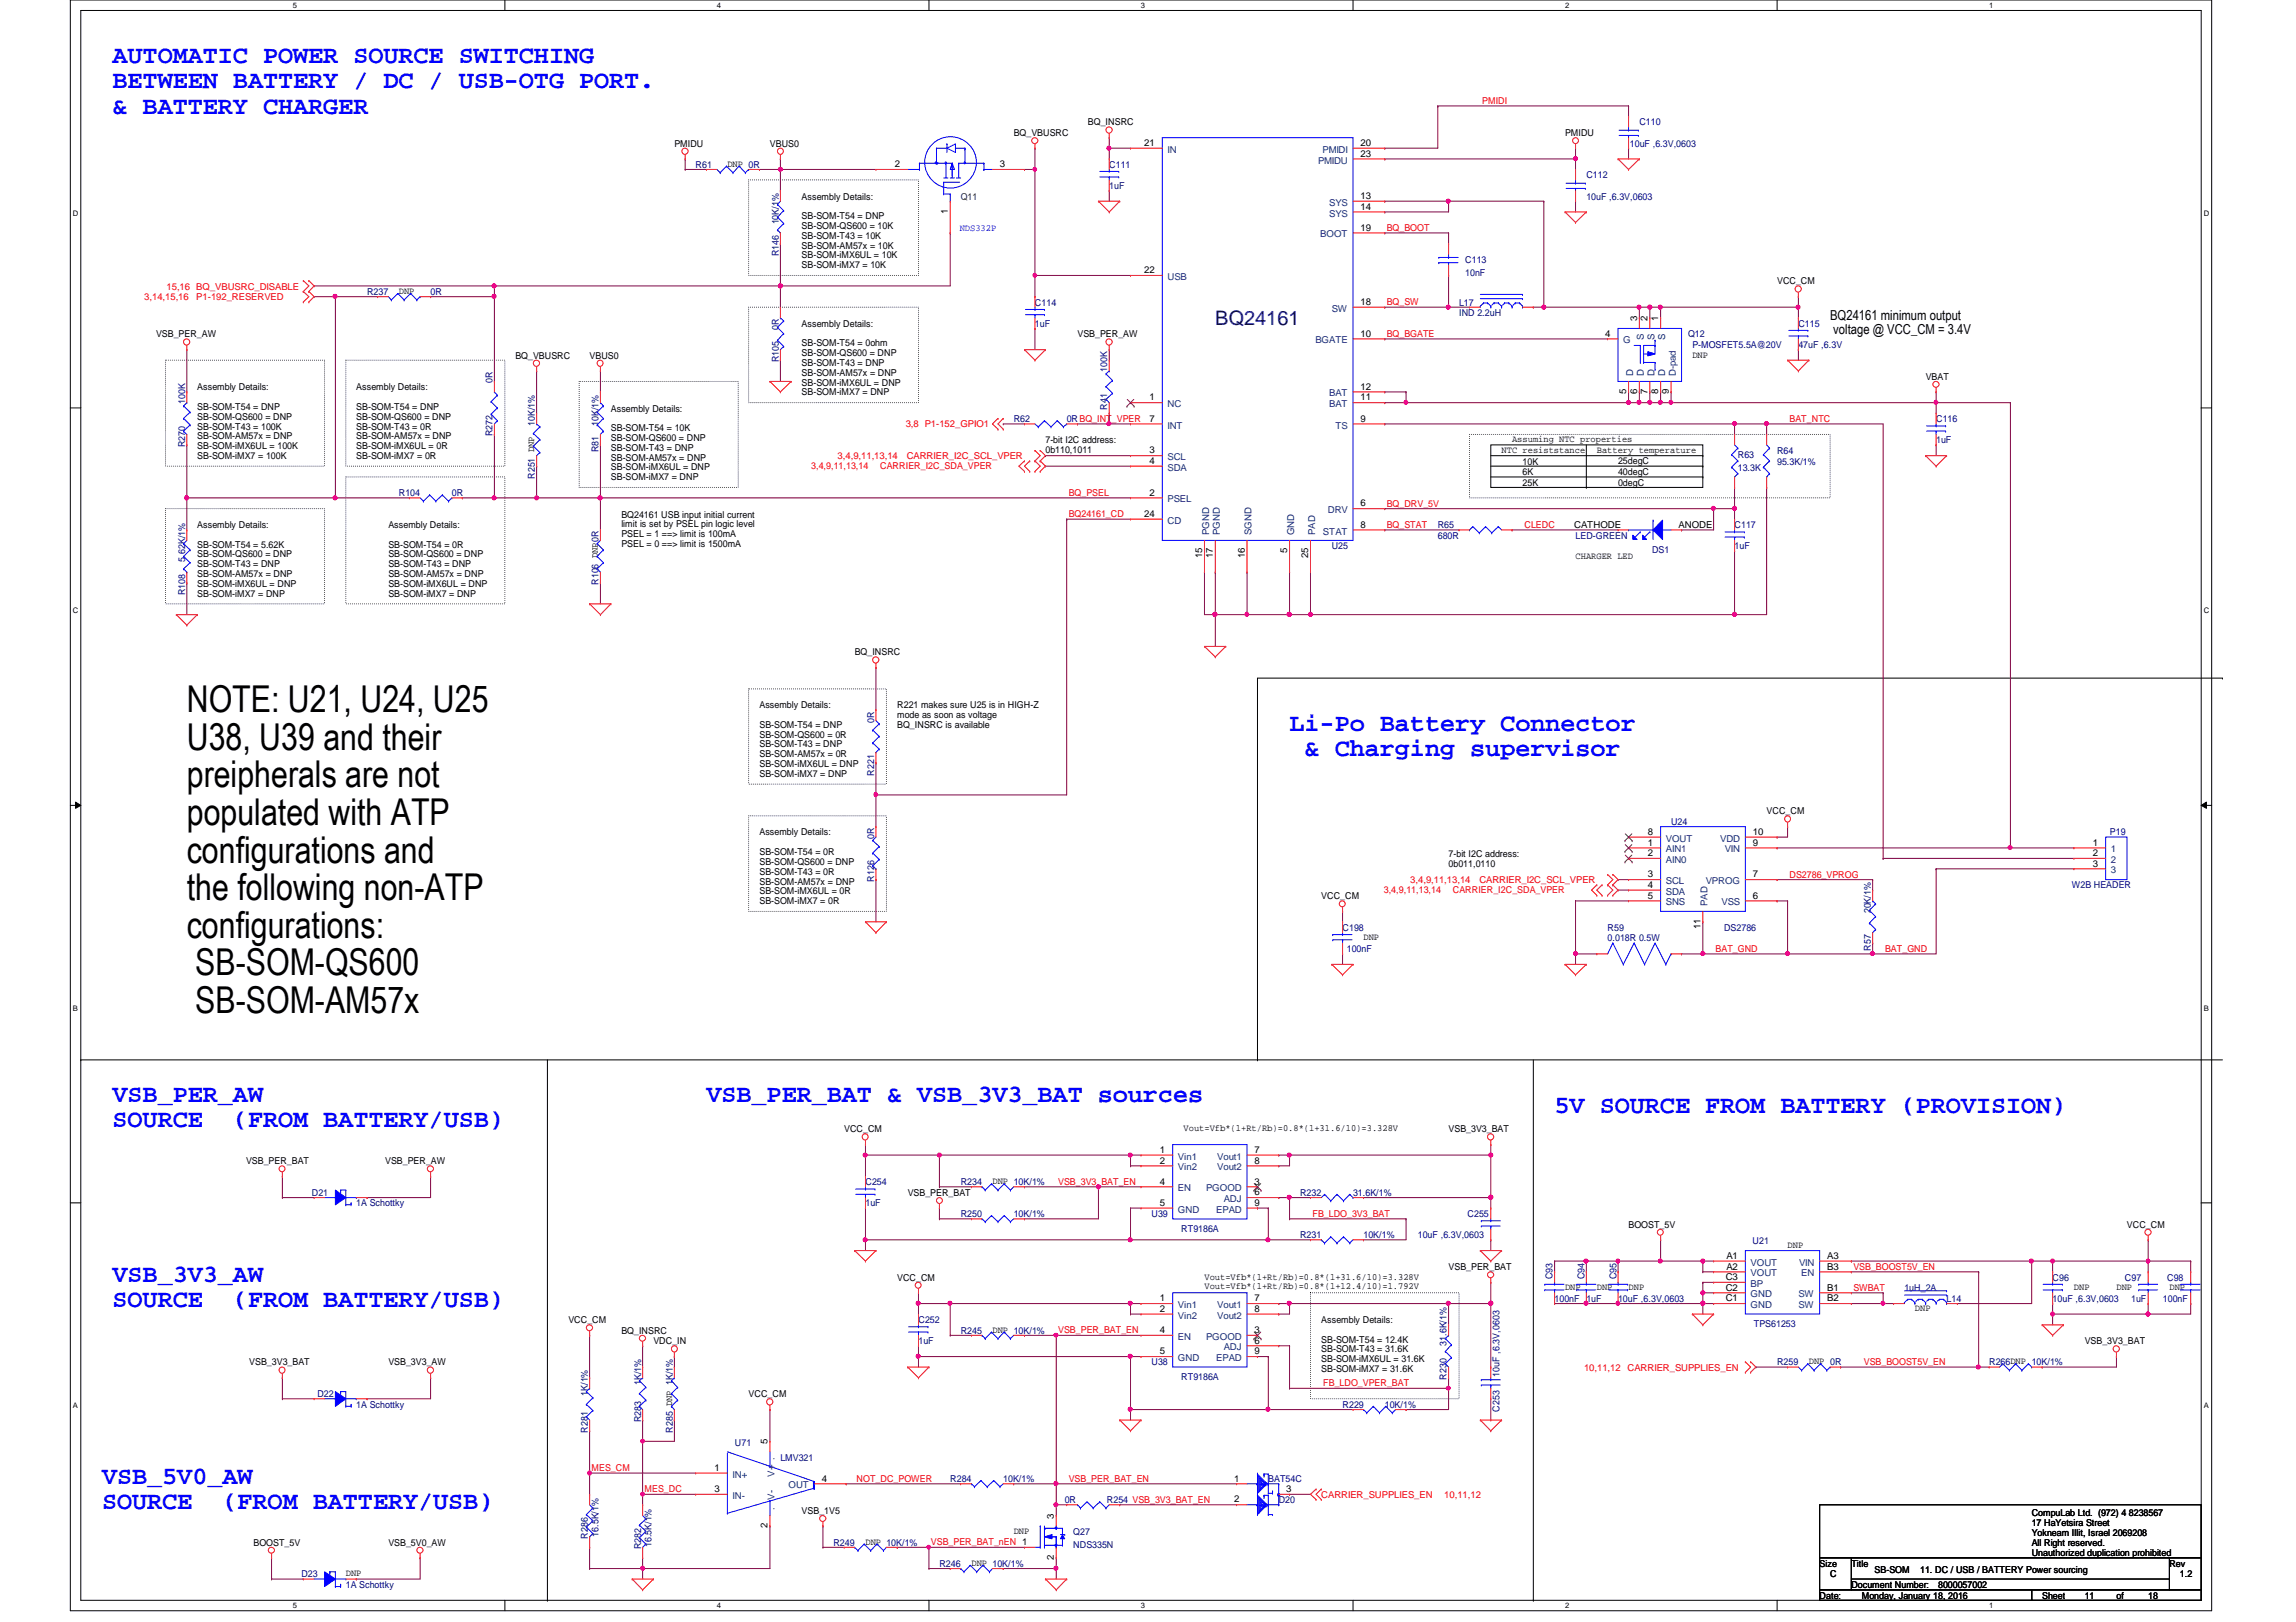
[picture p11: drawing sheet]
<svg xmlns="http://www.w3.org/2000/svg" width="297mm" height="210mm" viewBox="0 0 297 210" stroke-linecap="round" stroke-linejoin="round" font-family="sans-serif">
<defs><g id="words">
<g font-size="4.8">
<text x="24.2" y="92.2">NOTE: U21, U24, U25</text>
<text x="24.2" y="97">U38, U39 and their</text>
<text x="24.2" y="101.9">preipherals are not</text>
<text x="24.2" y="106.8">populated with ATP</text>
<text x="24.2" y="111.6">configurations and</text>
<text x="24.2" y="116.5">the following non-ATP</text>
<text x="24.2" y="121.4">configurations:</text>
<text x="25.3" y="126.2">SB-SOM-QS600</text>
<text x="25.3" y="131.1">SB-SOM-AM57x</text>
</g>
<g font-size="3.3" fill="#00f">
<text x="14.6" y="8.2">AUTOMATIC POWER SOURCE SWITCHING</text>
<text x="14.6" y="11.4">BETWEEN BATTERY / DC / USB-OTG PORT.</text>
<text x="14.6" y="14.7">&amp; BATTERY CHARGER</text>
<text x="166.8" y="94.6">Li-Po Battery Connector</text>
<text x="168.8" y="97.8">&amp; Charging supervisor</text>
<text x="14.6" y="142.6">VSB_PER_AW</text>
<text x="91.4" y="142.6">VSB_PER_BAT &amp; VSB_3V3_BAT sources</text>
<text x="201.1" y="144">5V SOURCE FROM BATTERY (PROVISION)</text>
<text x="14.6" y="145.8">SOURCE</text>
<text x="30.1" y="145.8">(FROM BATTERY/USB)</text>
<text x="14.6" y="165.9">VSB_3V3_AW</text>
<text x="14.6" y="169.2">SOURCE</text>
<text x="30.1" y="169.2">(FROM BATTERY/USB)</text>
<text x="13.2" y="192">VSB_5V0_AW</text>
<text x="13.2" y="195.2">SOURCE</text>
<text x="28.8" y="195.2">(FROM BATTERY/USB)</text>
</g>
<text font-size="2.6" fill="#000080" x="157.2" y="42.1">BQ24161</text>
<g font-size="1.8">
<text x="236.8" y="41.4">BQ24161 minimum output</text>
<text x="237.2" y="43.3">voltage @ VCC_CM = 3.4V</text>
</g>
<g font-size="1.2">
<text x="131.1" y="17.6">BQ_VBUSRC</text>
<text x="140.8" y="16.2">BQ_INSRC</text>
<text x="202.5" y="17.6">PMIDU</text>
<text x="87.2" y="19">PMIDU</text>
<text x="94.1" y="21.6">DNP 0R</text>
<text x="99.6" y="19">VBUS0</text>
<text x="115.8" y="21.6">2</text>
<text x="129.4" y="21.6">3</text>
<text x="148" y="18.9">21</text>
<text x="176" y="18.9">20</text>
<text x="176" y="20.3">23</text>
<text x="103.7" y="25.8">Assembly Details:</text>
<text x="103.7" y="28.4">SB-SOM-T54 = DNP</text>
<text x="103.7" y="29.6">SB-SOM-QS600 = 10K</text>
<text x="122.6" y="27.7" transform="rotate(-90 122.6 27.7)">1</text>
<text x="176" y="27.1">14</text>
<text x="176" y="25.7">13</text>
<text x="176" y="29.8">19</text>
<text x="103.7" y="30.9">SB-SOM-T43 = 10K</text>
<text x="103.7" y="32.2">SB-SOM-AM57x = 10K</text>
<text x="103.7" y="33.4">SB-SOM-iMX6UL = 10K</text>
<text x="103.7" y="34.7">SB-SOM-iMX7 = 10K</text>
<text x="148" y="35.3">22</text>
<text x="51.6" y="38">DNP</text>
<text x="176" y="39.5">18</text>
<text x="211.8" y="41.5" transform="rotate(-90 211.8 41.5)">3</text>
<text x="213.1" y="41.5" transform="rotate(-90 213.1 41.5)">2</text>
<text x="214.5" y="41.5" transform="rotate(-90 214.5 41.5)">1</text>
<text x="229.9" y="36.8">VCC_CM</text>
<text x="20.2" y="43.6">VSB_PER_AW</text>
<text x="66.7" y="46.4">BQ_VBUSRC</text>
<text x="76.3" y="46.4">VBUS0</text>
<text x="103.7" y="42.3">Assembly Details:</text>
<text x="103.7" y="44.8">SB-SOM-T54 = 0ohm</text>
<text x="103.7" y="46.1">SB-SOM-QS600 = DNP</text>
<text x="103.7" y="47.4">SB-SOM-T43 = DNP</text>
<text x="139.4" y="43.6">VSB_PER_AW</text>
<text x="176" y="43.6">10</text>
<text x="207.7" y="43.6">4</text>
<text x="218.9" y="46.3">DNP</text>
<text x="25.5" y="50.5">Assembly Details:</text>
<text x="25.5" y="53">SB-SOM-T54 = DNP</text>
<text x="46.1" y="50.5">Assembly Details:</text>
<text x="46.1" y="53">SB-SOM-T54 = DNP</text>
<text x="79" y="53.3">Assembly Details:</text>
<text x="103.7" y="48.6">SB-SOM-AM57x = DNP</text>
<text x="103.7" y="49.9">SB-SOM-iMX6UL = DNP</text>
<text x="103.7" y="51.2">SB-SOM-iMX7 = DNP</text>
<text x="148.7" y="51.8">1</text>
<text x="176" y="50.4">12</text>
<text x="176" y="51.8">11</text>
<text x="210.4" y="51" transform="rotate(-90 210.4 51)">5</text>
<text x="211.8" y="51" transform="rotate(-90 211.8 51)">6</text>
<text x="213.1" y="51" transform="rotate(-90 213.1 51)">7</text>
<text x="214.5" y="51" transform="rotate(-90 214.5 51)">8</text>
<text x="215.9" y="51" transform="rotate(-90 215.9 51)">9</text>
<text x="249.1" y="49.1">VBAT</text>
<text x="25.5" y="54.3">SB-SOM-QS600 = DNP</text>
<text x="25.5" y="55.6">SB-SOM-T43 = 100K</text>
<text x="25.5" y="56.9">SB-SOM-AM57x = DNP</text>
<text x="25.5" y="58.1">SB-SOM-iMX6UL = 100K</text>
<text x="25.5" y="59.4">SB-SOM-iMX7 = 100K</text>
<text x="46.1" y="54.3">SB-SOM-QS600 = DNP</text>
<text x="46.1" y="55.6">SB-SOM-T43 = 0R</text>
<text x="46.1" y="56.9">SB-SOM-AM57x = DNP</text>
<text x="46.1" y="58.1">SB-SOM-iMX6UL = 0R</text>
<text x="46.1" y="59.4">SB-SOM-iMX7 = 0R</text>
<text x="79" y="55.8">SB-SOM-T54 = 10K</text>
<text x="79" y="57.1">SB-SOM-QS600 = DNP</text>
<text x="79" y="58.3">SB-SOM-T43 = DNP</text>
<text x="79" y="59.6">SB-SOM-AM57x = DNP</text>
<text x="135.3" y="57.4">7-bit I2C address:</text>
<text x="135.3" y="58.6">0b110,1011</text>
<text x="148.7" y="58.7">3</text>
<text x="148.7" y="54.6">7</text>
<text x="176" y="54.6">9</text>
<text x="194.3" y="58.6">NTC resiststance</text>
<text x="195.6" y="57.2">Assuming NTC properties</text>
<text x="206.6" y="58.6">Battery temperature</text>
<text x="209.3" y="60">25degC</text>
<text x="79" y="60.9">SB-SOM-iMX6UL = DNP</text>
<text x="79" y="62.1">SB-SOM-iMX7 = DNP</text>
<text x="148.7" y="64.1">2</text>
<text x="148.7" y="60">4</text>
<text x="176" y="65.5">6</text>
<text x="197" y="60.1">10K</text>
<text x="197" y="61.5">6K</text>
<text x="197" y="62.9">25K</text>
<text x="209.3" y="61.5">40degC</text>
<text x="209.3" y="62.9">0degC</text>
<text x="25.5" y="68.3">Assembly Details:</text>
<text x="25.5" y="70.9">SB-SOM-T54 = 5.62K</text>
<text x="50.2" y="68.3">Assembly Details:</text>
<text x="50.2" y="70.9">SB-SOM-T54 = 0R</text>
<text x="80.4" y="67">BQ24161 USB input initial current</text>
<text x="80.4" y="68.2">limit is set by PSEL pin logic level</text>
<text x="80.4" y="69.5">PSEL = 1 ==&gt; limit is 100mA</text>
<text x="80.4" y="70.8">PSEL = 0 ==&gt; limit is 1500mA</text>
<text x="148" y="66.9">24</text>
<text x="166.5" y="71.6" transform="rotate(-90 166.5 71.6)">5</text>
<text x="176" y="68.3">8</text>
<text x="203.7" y="68.3">CATHODE</text>
<text x="217.2" y="68.3">ANODE</text>
<text x="25.5" y="72.1">SB-SOM-QS600 = DNP</text>
<text x="25.5" y="73.4">SB-SOM-T43 = DNP</text>
<text x="25.5" y="74.7">SB-SOM-AM57x = DNP</text>
<text x="25.5" y="75.9">SB-SOM-iMX6UL = DNP</text>
<text x="25.5" y="77.2">SB-SOM-iMX7 = DNP</text>
<text x="50.2" y="72.1">SB-SOM-QS600 = DNP</text>
<text x="50.2" y="73.4">SB-SOM-T43 = DNP</text>
<text x="50.2" y="74.7">SB-SOM-AM57x = DNP</text>
<text x="50.2" y="75.9">SB-SOM-iMX6UL = DNP</text>
<text x="50.2" y="77.2">SB-SOM-iMX7 = DNP</text>
<text x="155.5" y="72.3" transform="rotate(-90 155.5 72.3)">15</text>
<text x="156.9" y="72.3" transform="rotate(-90 156.9 72.3)">17</text>
<text x="161" y="72.3" transform="rotate(-90 161 72.3)">16</text>
<text x="169.2" y="72.3" transform="rotate(-90 169.2 72.3)">25</text>
<text x="203.8" y="72.3">CHARGER LED</text>
<text x="110.6" y="84.8">BQ_INSRC</text>
<text x="98.3" y="91.7">Assembly Details:</text>
<text x="98.3" y="94.2">SB-SOM-T54 = DNP</text>
<text x="98.3" y="95.5">SB-SOM-QS600 = 0R</text>
<text x="116.1" y="91.7">R221 makes sure U25 is in HIGH-Z</text>
<text x="116.1" y="92.9">mode as soon as voltage</text>
<text x="116.1" y="94.2">BQ_INSRC is available</text>
<text x="98.3" y="96.7">SB-SOM-T43 = DNP</text>
<text x="98.3" y="98">SB-SOM-AM57x = 0R</text>
<text x="98.3" y="99.3">SB-SOM-iMX6UL = DNP</text>
<text x="98.3" y="100.5">SB-SOM-iMX7 = DNP</text>
<text x="228.6" y="105.4">VCC_CM</text>
<text x="98.3" y="108.1">Assembly Details:</text>
<text x="98.3" y="110.7">SB-SOM-T54 = 0R</text>
<text x="98.3" y="111.9">SB-SOM-QS600 = DNP</text>
<text x="98.3" y="113.2">SB-SOM-T43 = 0R</text>
<text x="187.4" y="110.9">7-bit I2C address:</text>
<text x="187.4" y="112.1">0b011,0110</text>
<text x="213.2" y="109.4">1</text>
<text x="213.2" y="110.8">2</text>
<text x="213.2" y="113.5">3</text>
<text x="213.2" y="108">8</text>
<text x="226.8" y="113.5">7</text>
<text x="226.8" y="109.4">9</text>
<text x="226.8" y="108">10</text>
<text x="270.8" y="109.4">1</text>
<text x="270.8" y="110.8">2</text>
<text x="270.8" y="112.1">3</text>
<text x="98.3" y="114.5">SB-SOM-AM57x = DNP</text>
<text x="98.3" y="115.7">SB-SOM-iMX6UL = 0R</text>
<text x="98.3" y="117">SB-SOM-iMX7 = 0R</text>
<text x="170.9" y="116.3">VCC_CM</text>
<text x="213.2" y="114.9">4</text>
<text x="213.2" y="116.3">5</text>
<text x="226.8" y="116.3">6</text>
<text x="176.4" y="121.7">DNP</text>
<text x="220" y="120.3" transform="rotate(-90 220 120.3)">11</text>
<text x="109.2" y="146.5">VCC_CM</text>
<text x="150.1" y="149.2">1</text>
<text x="153.1" y="146.4">Vout=Vfb*(1+Rt/Rb)=0.8*(1+31.6/10)=3.328V</text>
<text x="162.3" y="149.2">7</text>
<text x="187.4" y="146.5">VSB_3V3_BAT</text>
<text x="31.8" y="150.6">VSB_PER_BAT</text>
<text x="49.8" y="150.6">VSB_PER_AW</text>
<text x="117.4" y="154.7">VSB_PER_BAT</text>
<text x="128.4" y="153.2">DNP 10K/1%</text>
<text x="150.1" y="150.6">2</text>
<text x="150.1" y="153.3">4</text>
<text x="162.3" y="154.7">6</text>
<text x="162.3" y="153.3">3</text>
<text x="162.3" y="150.6">8</text>
<text x="150.1" y="156">5</text>
<text x="162.3" y="156">9</text>
<text x="210.7" y="158.9">BOOST_5V</text>
<text x="231.3" y="161.5">DNP</text>
<text x="275.2" y="158.9">VCC_CM</text>
<text x="116.1" y="165.7">VCC_CM</text>
<text x="155.8" y="165.6">Vout=Vfb*(1+Rt/Rb)=0.8*(1+31.6/10)=3.328V</text>
<text x="155.8" y="166.8">Vout=Vfb*(1+Rt/Rb)=0.8*(1+12.4/10)=1.792V</text>
<text x="187.4" y="164.3">VSB_PER_BAT</text>
<text x="202.5" y="167">DNP</text>
<text x="206.6" y="167">DNP</text>
<text x="210.7" y="167">DNP</text>
<text x="223.3" y="167">C2</text>
<text x="223.3" y="165.7">C3</text>
<text x="223.3" y="162.9">A1</text>
<text x="223.3" y="164.3">A2</text>
<text x="236.4" y="162.9">A3</text>
<text x="236.4" y="167">B1</text>
<text x="236.4" y="164.3">B3</text>
<text x="268.3" y="167">DNP</text>
<text x="273.8" y="167">DNP</text>
<text x="280.7" y="167">DNP</text>
<text x="73.5" y="171.2">VCC_CM</text>
<text x="80.4" y="172.6">BQ_INSRC</text>
<text x="84.5" y="173.9">VDC_IN</text>
<text x="128.4" y="172.5">DNP 10K/1%</text>
<text x="150.1" y="168.4">1</text>
<text x="150.1" y="169.8">2</text>
<text x="150.1" y="172.5">4</text>
<text x="162.3" y="173.9">6</text>
<text x="162.3" y="172.5">3</text>
<text x="162.3" y="168.4">7</text>
<text x="162.3" y="169.8">8</text>
<text x="170.9" y="171.2">Assembly Details:</text>
<text x="170.9" y="173.7">SB-SOM-T54 = 12.4K</text>
<text x="223.3" y="168.4">C1</text>
<text x="236.4" y="168.4">B2</text>
<text x="247.7" y="169.7">DNP</text>
<text x="269.7" y="173.9">VSB_3V3_BAT</text>
<text x="32.3" y="176.7">VSB_3V3_BAT</text>
<text x="50.2" y="176.7">VSB_3V3_AW</text>
<text x="150.1" y="175.3">5</text>
<text x="162.3" y="175.3">9</text>
<text x="170.9" y="175">SB-SOM-T43 = 31.6K</text>
<text x="170.9" y="176.3">SB-SOM-iMX6UL = 31.6K</text>
<text x="170.9" y="177.5">SB-SOM-iMX7 = 31.6K</text>
<text x="234" y="176.6">DNP 0R</text>
<text x="96.9" y="180.8">VCC_CM</text>
<text x="92.5" y="190.3">1</text>
<text x="99.3" y="186.9" transform="rotate(-90 99.3 186.9)">5</text>
<text x="106.3" y="191.7">4</text>
<text x="159.7" y="191.7">1</text>
<text x="92.5" y="193.1">3</text>
<text x="99.3" y="197.8" transform="rotate(-90 99.3 197.8)">2</text>
<text x="103.7" y="195.9">VSB_1V5</text>
<text x="136.4" y="196.5" transform="rotate(-90 136.4 196.5)">3</text>
<text x="159.7" y="194.4">2</text>
<text x="166.4" y="193.1">3</text>
<text x="262.8" y="196.2">CompuLab Ltd. (972) 4 8238567</text>
<text x="262.8" y="197.5">17 HaYetsira Street</text>
<text x="32.8" y="200">BOOST_5V</text>
<text x="50.2" y="200">VSB_5V0_AW</text>
<text x="112" y="199.9">DNP 10K/1%</text>
<text x="125.7" y="202.6">DNP 10K/1%</text>
<text x="131.1" y="198.5">DNP</text>
<text x="136.4" y="201.9" transform="rotate(-90 136.4 201.9)">2</text>
<text x="235.4" y="202.7">Size</text>
<text x="239.5" y="202.7">Title</text>
<text x="242.5" y="203.6">SB-SOM</text>
<text x="248.4" y="203.6">11. DC / USB / BATTERY Power sourcing</text>
<text x="262.8" y="198.8">Yokneam Illit, Israel 2069208</text>
<text x="262.8" y="200">All Right reserved.</text>
<text x="262.8" y="201.4">Unauthorized duplication prohibited</text>
<text x="280.7" y="202.7">Rev</text>
<text x="44.7" y="204">DNP</text>
<text x="235.4" y="206.9">Date:</text>
<text x="236.8" y="204.1">C</text>
<text x="239.5" y="205.5">Document Number:</text>
<text x="240.9" y="206.9">Monday, January 18, 2016</text>
<text x="250.7" y="205.5">8000057002</text>
<text x="264.2" y="206.9">Sheet</text>
<text x="269.7" y="206.9">11</text>
<text x="273.8" y="206.9">of</text>
<text x="277.9" y="206.9">18</text>
<text x="282" y="204.1">1.2</text>
</g>
<g font-size="1.2" fill="#f00">
<text x="191.8" y="13.5">PMIDI</text>
<text x="179.4" y="29.9">BQ_BOOT</text>
<text x="18.7" y="38.9">3,14,15,16</text>
<text x="21.5" y="37.5">15,16 BQ_VBUSRC_DISABLE</text>
<text x="25.4" y="38.9">P1-192_RESERVED</text>
<text x="179.4" y="39.5">BQ_SW</text>
<text x="179.4" y="43.6">BQ_BGATE</text>
<text x="108.4" y="59.4">3,4,9,11,13,14</text>
<text x="117.2" y="55.3">3,8 P1-152_GPIO1</text>
<text x="117.3" y="59.4">CARRIER_I2C_SCL_VPER</text>
<text x="231.5" y="54.6">BAT_NTC</text>
<text x="104.9" y="60.7">3,4,9,11,13,14</text>
<text x="113.9" y="60.7">CARRIER_I2C_SDA_VPER</text>
<text x="138.3" y="64.2">BQ_PSEL</text>
<text x="179.4" y="65.6">BQ_DRV_5V</text>
<text x="138.3" y="66.9">BQ24161_CD</text>
<text x="179.4" y="68.3">BQ_STAT</text>
<text x="197.2" y="68.3">CLEDC</text>
<text x="231.5" y="113.6">DS2786_VPROG</text>
<text x="179" y="115.5">3,4,9,11,13,14</text>
<text x="182.5" y="114.3">3,4,9,11,13,14</text>
<text x="188" y="115.5">CARRIER_I2C_SDA_VPER</text>
<text x="191.4" y="114.3">CARRIER_I2C_SCL_VPER</text>
<text x="222" y="123.2">BAT_GND</text>
<text x="243.9" y="123.2">BAT_GND</text>
<text x="136.9" y="153.3">VSB_3V3_BAT_EN</text>
<text x="169.8" y="157.5">FB_LDO_3V3_BAT</text>
<text x="239.8" y="164.3">VSB_BOOST5V_EN</text>
<text x="239.8" y="167">SWBAT</text>
<text x="136.9" y="172.6">VSB_PER_BAT_EN</text>
<text x="171.2" y="179.4">FB_LDO_VPER_BAT</text>
<text x="204.9" y="177.4">10,11,12</text>
<text x="210.6" y="177.4">CARRIER_SUPPLIES_EN</text>
<text x="241.1" y="176.7">VSB_BOOST5V_EN</text>
<text x="76.5" y="190.4">MES_CM</text>
<text x="110.8" y="191.8">NOT_DC_POWER</text>
<text x="138.3" y="191.8">VSB_PER_BAT_EN</text>
<text x="83.4" y="193.1">MES_DC</text>
<text x="170.9" y="193.8">CARRIER_SUPPLIES_EN</text>
<text x="186.9" y="193.8">10,11,12</text>
<text x="120.4" y="200">VSB_PER_BAT_nEN 1</text>
</g>
<g font-size="1.2" fill="#000080">
<text x="212.1" y="16.2">C110</text>
<text x="90" y="21.7">R61</text>
<text x="143.5" y="21.7">C111</text>
<text x="205.2" y="23.1">C112</text>
<text x="210.9" y="19">10uF ,6.3V,0603</text>
<text x="100.8" y="29" transform="rotate(-90 100.8 29)">10K/1%</text>
<text x="143.5" y="24.4">1uF</text>
<text x="205.2" y="25.8">10uF ,6.3V,0603</text>
<text x="100.8" y="33.2" transform="rotate(-90 100.8 33.2)">R146</text>
<text x="189.6" y="34">C113</text>
<text x="189.6" y="35.7">10nF</text>
<text x="47.5" y="38.1">R237</text>
<text x="55.7" y="38.1">0R</text>
<text x="133.9" y="39.5">C114</text>
<text x="188.8" y="39.5">L17</text>
<text x="188.8" y="40.9">IND 2.2uH</text>
<text x="100.8" y="46.9" transform="rotate(-90 100.8 46.9)">R105</text>
<text x="100.8" y="42.8" transform="rotate(-90 100.8 42.8)">0R</text>
<text x="133.9" y="42.3">1uF</text>
<text x="218.4" y="43.6">Q12</text>
<text x="218.9" y="45">P-MOSFET5.5A@20V</text>
<text x="232.7" y="42.3">C115</text>
<text x="232.7" y="45">47uF ,6.3V</text>
<text x="24" y="52.2" transform="rotate(-90 24 52.2)">100K</text>
<text x="63.7" y="49.6" transform="rotate(-90 63.7 49.6)">0R</text>
<text x="143.3" y="53" transform="rotate(-90 143.3 53)">R41</text>
<text x="143.3" y="48.1" transform="rotate(-90 143.3 48.1)">100K</text>
<text x="24" y="57.9" transform="rotate(-90 24 57.9)">R270</text>
<text x="63.7" y="56.5" transform="rotate(-90 63.7 56.5)">R272</text>
<text x="69.2" y="55.1" transform="rotate(-90 69.2 55.1)">10K/1%</text>
<text x="77.4" y="58.5" transform="rotate(-90 77.4 58.5)">R81</text>
<text x="77.4" y="55.1" transform="rotate(-90 77.4 55.1)">10K/1%</text>
<text x="131.1" y="54.6">R62</text>
<text x="138" y="54.6">0RBQ_INT_VPER</text>
<text x="224.8" y="59.3">R63</text>
<text x="229.9" y="58.7">R64</text>
<text x="250.5" y="54.6">C116</text>
<text x="250.5" y="57.4">1uF</text>
<text x="51.6" y="64.2">R104</text>
<text x="58.5" y="64.2">0R</text>
<text x="69.2" y="62" transform="rotate(-90 69.2 62)">R251 DNP</text>
<text x="224.8" y="60.9">13.3K</text>
<text x="229.9" y="60.1">95.3K/1%</text>
<text x="172.3" y="71.1">U25</text>
<text x="186" y="68.3">R65</text>
<text x="186" y="69.7">680R</text>
<text x="203.8" y="69.7">LED-GREEN</text>
<text x="213.7" y="71.5">DS1</text>
<text x="224.4" y="68.3">C117</text>
<text x="224.4" y="71.1">1uF</text>
<text x="24" y="77" transform="rotate(-90 24 77)">R108</text>
<text x="24" y="72.7" transform="rotate(-90 24 72.7)">5.62K/1%</text>
<text x="77.4" y="75.7" transform="rotate(-90 77.4 75.7)">R106 DNP0R</text>
<text x="113.1" y="93.5" transform="rotate(-90 113.1 93.5)">0R</text>
<text x="113.1" y="100.4" transform="rotate(-90 113.1 100.4)">R221</text>
<text x="216.2" y="106.7">U24</text>
<text x="113.1" y="108.6" transform="rotate(-90 113.1 108.6)">0R</text>
<text x="273" y="108.1">P19</text>
<text x="113.1" y="114.1" transform="rotate(-90 113.1 114.1)">R126</text>
<text x="242" y="118.2" transform="rotate(-90 242 118.2)">20K/1%</text>
<text x="268.1" y="115">W2B HEADER</text>
<text x="173.7" y="120.4">C198</text>
<text x="174.2" y="123.2">100nF</text>
<text x="208" y="120.4">R59</text>
<text x="208" y="121.8">0.018R 0.5W</text>
<text x="223.1" y="120.4">DS2786</text>
<text x="242" y="123" transform="rotate(-90 242 123)">R57</text>
<text x="40.3" y="154.7">D21</text>
<text x="112" y="153.4">C254</text>
<text x="124.3" y="153.4">R234</text>
<text x="168.2" y="154.7">R232</text>
<text x="175" y="154.7">31.6K/1%</text>
<text x="46.1" y="156.1">1A Schottky</text>
<text x="112" y="156.1">1uF</text>
<text x="124.3" y="157.5">R250</text>
<text x="131.1" y="157.5">10K/1%</text>
<text x="149" y="157.5">U39</text>
<text x="152.8" y="159.4">RT9186A</text>
<text x="168.2" y="160.2">R231</text>
<text x="176.4" y="160.2">10K/1%</text>
<text x="183.4" y="160.2">10uF ,6.3V,0603</text>
<text x="189.9" y="157.5">C255</text>
<text x="226.7" y="161">U21</text>
<text x="200.9" y="165.5" transform="rotate(-90 200.9 165.5)">C93</text>
<text x="205" y="165.5" transform="rotate(-90 205 165.5)">C94</text>
<text x="209.1" y="165.5" transform="rotate(-90 209.1 165.5)">C95</text>
<text x="246.4" y="167.1">1uH_2A</text>
<text x="265.6" y="165.7">C96</text>
<text x="274.9" y="165.7">C97</text>
<text x="280.4" y="165.7">C98</text>
<text x="118.8" y="171.2">C252</text>
<text x="118.8" y="173.9">1uF</text>
<text x="124.3" y="172.6">R245</text>
<text x="201.1" y="168.4">100nF</text>
<text x="205.2" y="168.4">1uF</text>
<text x="209.3" y="168.4">10uF ,6.3V,0603</text>
<text x="226.9" y="171.7">TPS61253</text>
<text x="251.8" y="168.4">L14</text>
<text x="265.6" y="168.4">10uF ,6.3V,0603</text>
<text x="275.7" y="168.4">1uF</text>
<text x="279.8" y="168.4">100nF</text>
<text x="82.9" y="179.2" transform="rotate(-90 82.9 179.2)">1K/1%</text>
<text x="149" y="176.7">U38</text>
<text x="152.8" y="178.6">RT9186A</text>
<text x="187.2" y="178.6" transform="rotate(-90 187.2 178.6)">R230</text>
<text x="187.2" y="174.2" transform="rotate(-90 187.2 174.2)">31.6K/1%</text>
<text x="194" y="178.1" transform="rotate(-90 194 178.1)">10uF ,6.3V,0603</text>
<text x="229.9" y="176.7">R259</text>
<text x="257.3" y="176.7">R266DNP 10K/1%</text>
<text x="41.1" y="180.8">D22</text>
<text x="46.1" y="182.2">1A Schottky</text>
<text x="76.1" y="185.4" transform="rotate(-90 76.1 185.4)">R281</text>
<text x="76.1" y="180.6" transform="rotate(-90 76.1 180.6)">1K/1%</text>
<text x="82.9" y="184.1" transform="rotate(-90 82.9 184.1)">R283</text>
<text x="87" y="185.4" transform="rotate(-90 87 185.4)">R285 DNP 1K/1%</text>
<text x="173.7" y="182.2">R229</text>
<text x="179.2" y="182.2">10K/1%</text>
<text x="194" y="182.7" transform="rotate(-90 194 182.7)">C253</text>
<text x="95.1" y="187.1">U71</text>
<text x="101" y="189">LMV321</text>
<text x="122.9" y="191.8">R284</text>
<text x="129.8" y="191.8">10K/1%</text>
<text x="164.1" y="191.8">BAT54C</text>
<text x="137.7" y="194.5">0R</text>
<text x="143.2" y="194.5">R254 VSB_3V3_BAT_EN</text>
<text x="165.4" y="194.5">D20</text>
<text x="76.1" y="199.1" transform="rotate(-90 76.1 199.1)">R286</text>
<text x="77.4" y="198.9" transform="rotate(-90 77.4 198.9)">16.5K/1%</text>
<text x="82.9" y="200.5" transform="rotate(-90 82.9 200.5)">R282</text>
<text x="84.3" y="200.2" transform="rotate(-90 84.3 200.2)">16.5K/1%</text>
<text x="107.8" y="200">R249</text>
<text x="121.5" y="202.7">R246</text>
<text x="138.9" y="198.6">Q27</text>
<text x="138.9" y="200.3">NDS335N</text>
<text x="39" y="204.1">D23</text>
<text x="44.7" y="205.5">1A Schottky</text>
</g>
<g font-size="1.2" fill="#004080">
<text x="151" y="19.8">IN</text>
<text x="170.5" y="21.2">PMIDU</text>
<text x="171.1" y="19.8">PMIDI</text>
<text x="172" y="28">SYS</text>
<text x="172" y="26.6">SYS</text>
<text x="170.8" y="30.7">BOOT</text>
<text x="151" y="36.2">USB</text>
<text x="172.3" y="40.3">SW</text>
<text x="170.2" y="44.4">BGATE</text>
<text x="210" y="44.4">G</text>
<text x="212.7" y="44" transform="rotate(-90 212.7 44)">S</text>
<text x="214" y="44" transform="rotate(-90 214 44)">S</text>
<text x="215.4" y="44" transform="rotate(-90 215.4 44)">S</text>
<text x="151" y="52.7">NC</text>
<text x="172" y="51.3">BAT</text>
<text x="172" y="52.7">BAT</text>
<text x="211.3" y="48.7" transform="rotate(-90 211.3 48.7)">D</text>
<text x="212.7" y="48.7" transform="rotate(-90 212.7 48.7)">D</text>
<text x="214" y="48.7" transform="rotate(-90 214 48.7)">D</text>
<text x="215.4" y="48.7" transform="rotate(-90 215.4 48.7)">D</text>
<text x="216.8" y="48.7" transform="rotate(-90 216.8 48.7)">D-pad</text>
<text x="151" y="59.6">SCL</text>
<text x="151" y="55.5">INT</text>
<text x="172.8" y="55.5">TS</text>
<text x="151" y="65">PSEL</text>
<text x="151" y="60.9">SDA</text>
<text x="151" y="67.8">CD</text>
<text x="156.4" y="69.3" transform="rotate(-90 156.4 69.3)">PGND</text>
<text x="157.8" y="69.3" transform="rotate(-90 157.8 69.3)">PGND</text>
<text x="161.9" y="69.3" transform="rotate(-90 161.9 69.3)">SGND</text>
<text x="167.4" y="69.3" transform="rotate(-90 167.4 69.3)">GND</text>
<text x="170.1" y="69.3" transform="rotate(-90 170.1 69.3)">PAD</text>
<text x="171.2" y="69.2">STAT</text>
<text x="171.8" y="66.4">DRV</text>
<text x="215.5" y="110.3">AIN1</text>
<text x="215.5" y="111.7">AIN0</text>
<text x="215.5" y="108.9">VOUT</text>
<text x="222.5" y="108.9">VDD</text>
<text x="223.1" y="110.3">VIN</text>
<text x="273.1" y="110.3">1</text>
<text x="273.1" y="111.7">2</text>
<text x="273.1" y="113">3</text>
<text x="215.5" y="114.4">SCL</text>
<text x="215.5" y="115.8">SDA</text>
<text x="215.5" y="117.2">SNS</text>
<text x="220.7" y="114.4">VPROG</text>
<text x="220.9" y="117.3" transform="rotate(-90 220.9 117.3)">PAD</text>
<text x="222.7" y="117.2">VSS</text>
<text x="152.4" y="150.1">Vin1</text>
<text x="152.4" y="151.5">Vin2</text>
<text x="152.4" y="154.2">EN</text>
<text x="156" y="154.2">PGOOD</text>
<text x="157.5" y="150.1">Vout1</text>
<text x="157.5" y="151.5">Vout2</text>
<text x="158.3" y="155.6">ADJ</text>
<text x="152.4" y="156.9">GND</text>
<text x="157.3" y="156.9">EPAD</text>
<text x="226.5" y="163.8">VOUT</text>
<text x="226.5" y="165.2">VOUT</text>
<text x="226.5" y="167.9">GND</text>
<text x="226.5" y="166.5">BP</text>
<text x="232.7" y="167.9">SW</text>
<text x="232.7" y="163.8">VIN</text>
<text x="233" y="165.2">EN</text>
<text x="152.4" y="169.3">Vin1</text>
<text x="152.4" y="170.6">Vin2</text>
<text x="152.4" y="173.4">EN</text>
<text x="156" y="173.4">PGOOD</text>
<text x="157.5" y="169.3">Vout1</text>
<text x="157.5" y="170.6">Vout2</text>
<text x="226.5" y="169.3">GND</text>
<text x="232.7" y="169.3">SW</text>
<text x="152.4" y="176.1">GND</text>
<text x="157.3" y="176.1">EPAD</text>
<text x="158.3" y="174.8">ADJ</text>
<text x="94.8" y="191.2">IN+</text>
<text x="100.2" y="191.1" transform="rotate(-90 100.2 191.1)">V+ .</text>
<text x="94.8" y="194">IN-</text>
<text x="100.2" y="195.5" transform="rotate(-90 100.2 195.5)">.</text>
<text x="100.2" y="194.1" transform="rotate(-90 100.2 194.1)">V-</text>
<text x="102" y="192.6">OUT</text>
</g>
<text font-size="1.2" fill="#00f" x="124.2" y="29.9">NDS332P</text>
<text font-size="1.2" fill="#004040" x="124.3" y="25.8">Q11</text>
<g font-size="1">
<text x="37.9" y="1">5</text>
<text x="92.7" y="1">4</text>
<text x="147.6" y="1">3</text>
<text x="202.5" y="1">2</text>
<text x="257.3" y="1">1</text>
<text x="9.4" y="27.9">D</text>
<text x="285.1" y="27.9">D</text>
<text x="9.4" y="79.4">C</text>
<text x="285.1" y="79.4">C</text>
<text x="9.4" y="130.8">B</text>
<text x="285.1" y="130.8">B</text>
<text x="9.4" y="182.2">A</text>
<text x="285.1" y="182.2">A</text>
<text x="37.9" y="208.1">5</text>
<text x="92.7" y="208.1">4</text>
<text x="147.6" y="208.1">3</text>
<text x="202.5" y="208.1">2</text>
<text x="257.3" y="208.1">1</text>
</g>
</g></defs>
<path d="M9.1 0h277v208.4h-277zM10.5 1.4h274.3v205.7h-274.3z" fill="none" stroke="#000" stroke-width=".13"/>
<g fill="#fff">
<path d="M37.9 .1h.5v1.1h-.5z"/>
<path d="M37.9 207.2h.5v1.1h-.5z"/>
</g>
<path d="M65.3 0v1.4M65.3 207.1v1.3" fill="none" stroke="#000" stroke-width=".13"/>
<g fill="#fff">
<path d="M92.7 .1h.6v1.1h-.6z"/>
<path d="M92.7 207.2h.6v1.1h-.6z"/>
</g>
<path d="M120.2 0v1.4M120.2 207.1v1.3" fill="none" stroke="#000" stroke-width=".13"/>
<g fill="#fff">
<path d="M147.6 .1h.6v1.1h-.6z"/>
<path d="M147.6 207.2h.6v1.1h-.6z"/>
</g>
<path d="M175 0v1.4M175 207.1v1.3" fill="none" stroke="#000" stroke-width=".13"/>
<g fill="#fff">
<path d="M202.5 .1h.5v1.1h-.5z"/>
<path d="M202.5 207.2h.5v1.1h-.5z"/>
</g>
<path d="M229.9 0v1.4M229.9 207.1v1.3" fill="none" stroke="#000" stroke-width=".13"/>
<g fill="#fff">
<path d="M257.3 .1h.6v1.1h-.6z"/>
<path d="M257.3 207.2h.6v1.1h-.6z"/>
<path d="M9.4 27.1h.8v1.1h-.8z"/>
<path d="M285.1 27.1h.7v1.1h-.7z"/>
<path d="M9.4 78.5h.8v1.1h-.8z"/>
<path d="M285.1 78.5h.7v1.1h-.7z"/>
</g>
<path d="M9.1 52.8h1.4M284.8 52.8h1.3" fill="none" stroke="#000" stroke-width=".13"/>
<g fill="#fff">
<path d="M9.4 129.9h.7v1.1h-.7z"/>
<path d="M285.1 129.9h.6v1.1h-.6z"/>
</g>
<path d="M9.1 104.2h1.4M9.8 103.8l.7 .4-.7 .4zM284.8 104.2l.7-.4v.8zM284.8 104.2h1.3" fill="none" stroke="#000" stroke-width=".13"/>
<path d="M9.8 103.8l.7 .4-.7 .4zM284.8 104.2l.7-.4v.8z" fill="#000"/>
<g fill="#fff">
<path d="M9.4 181.4h.7v1.1h-.7z"/>
<path d="M285.1 181.4h.6v1.1h-.6z"/>
</g>
<g fill="none" stroke="#000" stroke-width=".13">
<path d="M192.9 57.6h27.4v5.5h-27.4zM192.9 59h27.4M205.2 57.6v5.5M220.3 59h.1M192.9 60.3h27.4M192.9 61.7h27.4M205.2 63.1h.1M220.3 60.3h.1M220.3 61.7h.1M287.5 87.8h.1M287.5 87.8h-124.8v49.4M10.5 137.2h.1"/>
<path d="M10.5 137.2h277M70.8 137.2v69.9M162.7 137.2h.1M198.4 137.2v69.9M9.1 155.7h1.4M284.8 155.7h1.3M70.8 207.1h.1M198.4 207.1h.1"/>
</g>
<path d="M96.9 39.8h21.9v12.3h-21.9zM96.9 23.3h21.9v12.3h-21.9zM21.4 46.6h20.6v13.7h-20.6zM44.7 46.6h20.6v13.7h-20.6zM74.9 49.4h20.6v13.7h-20.6zM190.1 56.2h46.7v8.2h-46.7zM21.4 65.8h20.6v12.3h-20.6zM44.7 61.7h20.6v16.4h-20.6zM96.9 89.2h17.8v12.3h-17.8zM96.9 105.6h17.8v12.3h-17.8zM169.5 167.3h19.3v13.7h-19.3z" fill="none" stroke="#000" stroke-width=".13" stroke-dasharray="0 .3"/>
<path d="M101 20.6h.1M101 20.6v1.3" fill="none" stroke="#800040" stroke-width=".13"/>
<circle cx="101" cy="21.9" r=".25" fill="#f0f"/>
<circle cx="101" cy="21.9" r=".25" fill="none" stroke="#f0f" stroke-width=".13"/>
<path d="M88.6 21.9h.1M88.6 20.6h.1M88.6 21.9h2.8M88.6 20.6v1.3M101 37h.1M101 21.9h.1M101 21.9h12.3M101 37v2.8" fill="none" stroke="#800040" stroke-width=".13"/>
<circle cx="101" cy="21.9" r=".25" fill="#f0f"/>
<circle cx="101" cy="21.9" r=".25" fill="none" stroke="#f0f" stroke-width=".13"/>
<path d="M98.3 21.9h.1M98.3 21.9h2.7M101 21.9h.1M101 21.9v2.8M113.3 86.4h.1M113.3 86.4v5.5M113.3 113.8h.1M113.3 102.9h.1M113.3 102.9v4.1M113.3 113.8v5.5" fill="none" stroke="#800040" stroke-width=".13"/>
<path d="M113.1 102.6h.2l.2 .1v.3l-.2 .1-.2-.1z" fill-rule="evenodd" fill="#f0f"/>
<path d="M113.1 102.6h.2l.2 .1v.3l-.2 .1-.2-.1z" fill="none" stroke="#f0f" stroke-width=".13"/>
<path d="M101 46.6h.1M101 46.6v2.8M43.4 64.4h.1M43.4 64.4h9.6" fill="none" stroke="#800040" stroke-width=".13"/>
<circle cx="43.3" cy="64.4" r=".26" fill="#f0f"/>
<circle cx="43.3" cy="64.4" r=".26" fill="none" stroke="#f0f" stroke-width=".13"/>
<path d="M69.4 48h.1M69.4 48v5.5M77.7 48h.1M77.7 48v2.7M77.7 64.4h.1M77.7 64.4v4.2" fill="none" stroke="#800040" stroke-width=".13"/>
<circle cx="77.6" cy="64.4" r=".26" fill="#f0f"/>
<circle cx="77.6" cy="64.4" r=".26" fill="none" stroke="#f0f" stroke-width=".13"/>
<path d="M24.2 57.6h.1M24.2 57.6v6.8" fill="none" stroke="#800040" stroke-width=".13"/>
<path d="M24 64.2h.1l.2 .1v.3l-.2 .1-.1-.1z" fill-rule="evenodd" fill="#f0f"/>
<path d="M24 64.2h.1l.2 .1v.3l-.2 .1-.1-.1z" fill="none" stroke="#f0f" stroke-width=".13"/>
<path d="M24.2 45.3h.1M24.2 45.3v5.4M24.2 64.4h.1M24.2 64.4v4.2" fill="none" stroke="#800040" stroke-width=".13"/>
<path d="M24 64.2h.1l.2 .1v.3l-.2 .1-.1-.1z" fill-rule="evenodd" fill="#f0f"/>
<path d="M24 64.2h.1l.2 .1v.3l-.2 .1-.1-.1z" fill="none" stroke="#f0f" stroke-width=".13"/>
<g fill="none" stroke="#800040" stroke-width=".13">
<path d="M40.6 38.4h.1M40.6 38.4h2.8M64 38.4h.1M64 38.4v11M101 31.5h.1M101 31.5v5.5M179.2 54.9h.1M179.2 54.9h45.2M224.4 54.9h.1M224.4 54.9v1.3M228.6 54.9h.1M228.6 54.9v1.3"/>
<path d="M24.2 75.4h.1M24.2 75.4v4.1M59.8 64.4h.1M59.8 64.4h4.2M224.4 65.8h.1M224.4 79.5h.1M224.4 65.8v1.4M228.6 63.1h.1M228.6 63.1v16.4h-4.2"/>
</g>
<circle cx="224.4" cy="79.5" r=".26" fill="#f0f"/>
<circle cx="224.4" cy="79.5" r=".26" fill="none" stroke="#f0f" stroke-width=".13"/>
<path d="M224.4 54.9h.1M224.4 54.9h4.2" fill="none" stroke="#800040" stroke-width=".13"/>
<circle cx="228.5" cy="54.8" r=".26" fill="#f0f"/>
<circle cx="228.5" cy="54.8" r=".26" fill="none" stroke="#f0f" stroke-width=".13"/>
<circle cx="224.4" cy="54.8" r=".26" fill="#f0f"/>
<circle cx="224.4" cy="54.8" r=".26" fill="none" stroke="#f0f" stroke-width=".13"/>
<path d="M179.2 30.1h.1M179.2 30.1h8.2M187.4 39.8h.1M187.4 30.1h.1M187.4 35.6h.1M187.4 39.8h2.7M187.4 30.1v1.4M187.4 35.6v4.2M224.4 63.1h.1M224.4 63.1v2.7" fill="none" stroke="#800040" stroke-width=".13"/>
<circle cx="187.4" cy="39.8" r=".26" fill="#f0f"/>
<circle cx="187.4" cy="39.8" r=".26" fill="none" stroke="#f0f" stroke-width=".13"/>
<path d="M179.2 27.4h.1M187.4 26h.1M187.4 26v1.4h-8.2M187.4 26h12.3" fill="none" stroke="#800040" stroke-width=".13"/>
<circle cx="187.4" cy="26" r=".26" fill="#f0f"/>
<circle cx="187.4" cy="26" r=".26" fill="none" stroke="#f0f" stroke-width=".13"/>
<path d="M199.7 26h.1M199.7 26v13.8M212.1 39.8h.1M212.1 39.8h1.3" fill="none" stroke="#800040" stroke-width=".13"/>
<circle cx="213.4" cy="39.8" r=".26" fill="#f0f"/>
<circle cx="213.4" cy="39.8" r=".26" fill="none" stroke="#f0f" stroke-width=".13"/>
<circle cx="212" cy="39.8" r=".26" fill="#f0f"/>
<circle cx="212" cy="39.8" r=".26" fill="none" stroke="#f0f" stroke-width=".13"/>
<path d="M157.2 74h.1M157.2 74v5.5M161.3 79.5h.1M161.3 79.5h5.5" fill="none" stroke="#800040" stroke-width=".13"/>
<circle cx="166.8" cy="79.5" r=".26" fill="#f0f"/>
<circle cx="166.8" cy="79.5" r=".26" fill="none" stroke="#f0f" stroke-width=".13"/>
<path d="M161.1 79.3l.2-.1 .2 .2v.3l-.2 .1-.2-.1z" fill-rule="evenodd" fill="#f0f"/>
<path d="M161.1 79.3l.2-.1 .2 .2v.3l-.2 .1-.2-.1z" fill="none" stroke="#f0f" stroke-width=".13"/>
<g fill="none" stroke="#800040" stroke-width=".13">
<path d="M232.7 39.8h.1M232.7 39.8v1.3M179.2 50.7h.1M179.2 52.1h.1M179.2 50.7h2.7M181.9 50.7h.1M181.9 50.7v1.4h-2.7M250.5 52.1h.1M250.5 57.6h.1M250.5 52.1v1.4M250.5 57.6v1.4M166.8 74h.1"/>
<path d="M166.8 74v5.5M169.5 74h.1M169.5 74v5.5"/>
</g>
<circle cx="232.6" cy="39.8" r=".26" fill="#f0f"/>
<circle cx="232.6" cy="39.8" r=".26" fill="none" stroke="#f0f" stroke-width=".13"/>
<path d="M213.4 52.1h.1M213.4 52.1h1.4M232.7 45.3h.1M232.7 45.3v1.3" fill="none" stroke="#800040" stroke-width=".13"/>
<circle cx="213.4" cy="52.1" r=".26" fill="#f0f"/>
<circle cx="213.4" cy="52.1" r=".26" fill="none" stroke="#f0f" stroke-width=".13"/>
<path d="M214.8 52.1h.1M214.8 52.1h1.4" fill="none" stroke="#800040" stroke-width=".13"/>
<circle cx="214.8" cy="52.1" r=".26" fill="#f0f"/>
<circle cx="214.8" cy="52.1" r=".26" fill="none" stroke="#f0f" stroke-width=".13"/>
<path d="M210.7 52.1h.1M210.7 52.1h1.4" fill="none" stroke="#800040" stroke-width=".13"/>
<circle cx="210.7" cy="52.1" r=".26" fill="#f0f"/>
<circle cx="210.7" cy="52.1" r=".26" fill="none" stroke="#f0f" stroke-width=".13"/>
<path d="M181.9 52.1h.1M181.9 52.1h28.8" fill="none" stroke="#800040" stroke-width=".13"/>
<path d="M181.7 51.9l.2-.1 .2 .1-.1 .3-.1 .1-.2-.1z" fill-rule="evenodd" fill="#f0f"/>
<path d="M181.7 51.9l.2-.1 .2 .1-.1 .3-.1 .1-.2-.1z" fill="none" stroke="#f0f" stroke-width=".13"/>
<path d="M212.1 52.1h.1M212.1 52.1h1.3" fill="none" stroke="#800040" stroke-width=".13"/>
<circle cx="212" cy="52.1" r=".26" fill="#f0f"/>
<circle cx="212" cy="52.1" r=".26" fill="none" stroke="#f0f" stroke-width=".13"/>
<path d="M210.7 50.7h.1M210.7 50.7v1.4M212.1 50.7h.1M212.1 50.7v1.4M213.4 50.7h.1M213.4 50.7v1.4M214.8 50.7h.1M214.8 50.7v1.4M216.2 50.7h.1M216.2 52.1h.1M216.2 50.7v1.4M216.2 52.1h34.3" fill="none" stroke="#800040" stroke-width=".13"/>
<path d="M250.3 51.9l.1-.1 .3 .1-.1 .3-.2 .1-.1-.1z" fill-rule="evenodd" fill="#f0f"/>
<path d="M250.3 51.9l.1-.1 .3 .1-.1 .3-.2 .1-.1-.1z" fill="none" stroke="#f0f" stroke-width=".13"/>
<path d="M216 51.9l.2-.1 .2 .1-.1 .3-.1 .1-.2-.1z" fill-rule="evenodd" fill="#f0f"/>
<path d="M216 51.9l.2-.1 .2 .1-.1 .3-.1 .1-.2-.1z" fill="none" stroke="#f0f" stroke-width=".13"/>
<path d="M199.7 39.8h.1M199.7 39.8h12.4M212.1 39.8h.1M212.1 39.8v1.3" fill="none" stroke="#800040" stroke-width=".13"/>
<circle cx="199.7" cy="39.8" r=".26" fill="#f0f"/>
<circle cx="199.7" cy="39.8" r=".26" fill="none" stroke="#f0f" stroke-width=".13"/>
<path d="M213.4 39.8h.1M213.4 39.8v1.3M213.4 39.8h1.4M214.8 39.8h.1M214.8 39.8v1.3" fill="none" stroke="#800040" stroke-width=".13"/>
<circle cx="214.8" cy="39.8" r=".26" fill="#f0f"/>
<circle cx="214.8" cy="39.8" r=".26" fill="none" stroke="#f0f" stroke-width=".13"/>
<circle cx="213.4" cy="39.8" r=".26" fill="#f0f"/>
<circle cx="213.4" cy="39.8" r=".26" fill="none" stroke="#f0f" stroke-width=".13"/>
<path d="M179.2 20.6h.1M179.2 20.6h24.6M198.4 39.8h.1M198.4 39.8h1.3M203.8 26h.1M203.8 20.6h.1M203.8 20.6v1.3M203.8 26v1.4M214.8 39.8h.1M214.8 39.8h17.9M179.2 43.9h.1M179.2 43.9h28.8" fill="none" stroke="#800040" stroke-width=".13"/>
<circle cx="203.8" cy="20.5" r=".26" fill="#f0f"/>
<circle cx="203.8" cy="20.5" r=".26" fill="none" stroke="#f0f" stroke-width=".13"/>
<path d="M203.8 19.2h.1M203.8 19.2v1.4M179.2 68.6h.1M179.2 68.6h9.6M195.6 68.6h.1M195.6 68.6h13.7M221.7 65.8h.1M221.7 65.8v2.8M221.7 65.8h2.7" fill="none" stroke="#800040" stroke-width=".13"/>
<circle cx="224.4" cy="65.8" r=".26" fill="#f0f"/>
<circle cx="224.4" cy="65.8" r=".26" fill="none" stroke="#f0f" stroke-width=".13"/>
<circle cx="221.7" cy="65.8" r=".26" fill="#f0f"/>
<circle cx="221.7" cy="65.8" r=".26" fill="none" stroke="#f0f" stroke-width=".13"/>
<path d="M133.9 21.9h.1M133.9 35.6h.1M133.9 21.9v16.5M133.9 35.6h12.4M133.9 42.5h.1M133.9 42.5v2.8M179.2 65.8h.1M179.2 65.8h42.5M217.5 68.6h.1M217.5 68.6h4.2M224.4 71.3h.1M224.4 71.3v8.2" fill="none" stroke="#800040" stroke-width=".13"/>
<path d="M133.7 35.4h.3l.1 .2-.1 .2-.1 .1-.2-.1z" fill-rule="evenodd" fill="#f0f"/>
<path d="M133.7 35.4h.3l.1 .2-.1 .2-.1 .1-.2-.1z" fill="none" stroke="#f0f" stroke-width=".13"/>
<path d="M157.2 79.5h.1M157.2 79.5h4.1" fill="none" stroke="#800040" stroke-width=".13"/>
<circle cx="157.2" cy="79.5" r=".26" fill="#f0f"/>
<circle cx="157.2" cy="79.5" r=".26" fill="none" stroke="#f0f" stroke-width=".13"/>
<path d="M157.2 79.5h.1M157.2 79.5v4.2" fill="none" stroke="#800040" stroke-width=".13"/>
<circle cx="157.2" cy="79.5" r=".26" fill="#f0f"/>
<circle cx="157.2" cy="79.5" r=".26" fill="none" stroke="#f0f" stroke-width=".13"/>
<path d="M143.5 54.9h.1M143.5 54.9h2.8" fill="none" stroke="#800040" stroke-width=".13"/>
<circle cx="143.5" cy="54.8" r=".26" fill="#f0f"/>
<circle cx="143.5" cy="54.8" r=".26" fill="none" stroke="#f0f" stroke-width=".13"/>
<g fill="none" stroke="#800040" stroke-width=".13">
<path d="M179.2 19.2h.1M186 13.7h.1M186 13.7v5.5h-6.8M186 13.7h24.7M210.7 19.2h.1M210.7 13.7h.1M210.7 13.7v1.4M210.7 19.2v1.4M129.8 54.9h.1M129.8 54.9h2.7M135.3 59h.1M135.3 59h11"/>
<path d="M139.4 54.9h.1M143.5 53.5h.1M143.5 45.3h.1M143.5 53.5v1.4h-4.1M143.5 45.3v1.3M135.3 60.3h.1M135.3 60.3h11M155.8 74h.1M155.8 74v5.5M161.3 74h.1M161.3 74v5.5M169.5 79.5h.1"/>
<path d="M169.5 79.5h54.9"/>
</g>
<circle cx="224.4" cy="79.5" r=".26" fill="#f0f"/>
<circle cx="224.4" cy="79.5" r=".26" fill="none" stroke="#f0f" stroke-width=".13"/>
<circle cx="169.5" cy="79.5" r=".26" fill="#f0f"/>
<circle cx="169.5" cy="79.5" r=".26" fill="none" stroke="#f0f" stroke-width=".13"/>
<path d="M179.2 26h.1M179.2 39.8h.1M179.2 26h8.2M179.2 39.8h8.2M166.8 79.5h.1M166.8 79.5h2.7" fill="none" stroke="#800040" stroke-width=".13"/>
<circle cx="166.8" cy="79.5" r=".26" fill="#f0f"/>
<circle cx="166.8" cy="79.5" r=".26" fill="none" stroke="#f0f" stroke-width=".13"/>
<path d="M64 64.4h.1M64 64.4h5.4M77.7 75.4h.1M77.7 75.4v2.7M113.3 102.9h.1M113.3 102.9h24.7" fill="none" stroke="#800040" stroke-width=".13"/>
<circle cx="63.9" cy="64.4" r=".26" fill="#f0f"/>
<circle cx="63.9" cy="64.4" r=".26" fill="none" stroke="#f0f" stroke-width=".13"/>
<path d="M77.7 57.6h.1M77.7 57.6v6.8h-8.3M69.4 64.4h.1" fill="none" stroke="#800040" stroke-width=".13"/>
<circle cx="69.4" cy="64.4" r=".26" fill="#f0f"/>
<circle cx="69.4" cy="64.4" r=".26" fill="none" stroke="#f0f" stroke-width=".13"/>
<path d="M143.5 19.2h.1M143.5 19.2h2.8M143.5 19.2v1.4" fill="none" stroke="#800040" stroke-width=".13"/>
<circle cx="143.5" cy="19.2" r=".26" fill="#f0f"/>
<circle cx="143.5" cy="19.2" r=".26" fill="none" stroke="#f0f" stroke-width=".13"/>
<path d="M55.7 38.4h.1M55.7 38.4h8.3M143.5 24.7h.1M143.5 24.7v1.3" fill="none" stroke="#800040" stroke-width=".13"/>
<circle cx="63.9" cy="38.4" r=".26" fill="#f0f"/>
<circle cx="63.9" cy="38.4" r=".26" fill="none" stroke="#f0f" stroke-width=".13"/>
<path d="M43.4 38.4h.1M43.4 38.4h5.4" fill="none" stroke="#800040" stroke-width=".13"/>
<circle cx="43.3" cy="38.4" r=".26" fill="#f0f"/>
<circle cx="43.3" cy="38.4" r=".26" fill="none" stroke="#f0f" stroke-width=".13"/>
<path d="M101 37h.1M122.9 30.1h.1M122.9 30.1v6.9h-21.9" fill="none" stroke="#800040" stroke-width=".13"/>
<circle cx="101" cy="37" r=".26" fill="#f0f"/>
<circle cx="101" cy="37" r=".26" fill="none" stroke="#f0f" stroke-width=".13"/>
<path d="M64 37h.1M64 37v1.4" fill="none" stroke="#800040" stroke-width=".13"/>
<circle cx="63.9" cy="37" r=".26" fill="#f0f"/>
<circle cx="63.9" cy="37" r=".26" fill="none" stroke="#f0f" stroke-width=".13"/>
<path d="M43.4 38.4h.1M43.4 38.4v26h-19.2M64 37h.1M64 37h37M24.2 64.4h.1" fill="none" stroke="#800040" stroke-width=".13"/>
<circle cx="101" cy="37" r=".26" fill="#f0f"/>
<circle cx="101" cy="37" r=".26" fill="none" stroke="#f0f" stroke-width=".13"/>
<path d="M133.9 19.2h.1M133.9 19.2v2.7M143.5 17.8h.1M143.5 17.8v1.4M40.6 37h.1M40.6 37h23.4M232.7 38.4h.1M232.7 38.4v1.4" fill="none" stroke="#800040" stroke-width=".13"/>
<path d="M133.7 21.7h.3l.1 .2-.1 .2h-.1h-.2z" fill-rule="evenodd" fill="#f0f"/>
<path d="M133.7 21.7h.3l.1 .2-.1 .2h-.1h-.2z" fill="none" stroke="#f0f" stroke-width=".13"/>
<path d="M64 56.2h.1M64 56.2v8.2M69.4 60.3h.1M69.4 60.3v4.1M77.7 64.4h.1M77.7 64.4h68.6M138 67.2h.1M138 67.2h8.3M138 67.2v35.7" fill="none" stroke="#800040" stroke-width=".13"/>
<circle cx="77.6" cy="64.4" r=".26" fill="#f0f"/>
<circle cx="77.6" cy="64.4" r=".26" fill="none" stroke="#f0f" stroke-width=".13"/>
<g fill="none" stroke="#800040" stroke-width=".13">
<path d="M132.5 21.9h.1M132.5 21.9h1.4M201.1 163.2h.1M201.1 168.7h.1M201.1 163.2h4.1M201.1 168.7h4.1M239.5 164.6h.1M239.5 164.6h16.5M243.6 168.7h.1M243.6 168.7h1.4M262.8 163.2h.1M262.8 163.2h15.1"/>
<path d="M265.6 163.2h.1"/>
</g>
<circle cx="205.2" cy="168.7" r=".26" fill="#f0f"/>
<circle cx="205.2" cy="168.7" r=".26" fill="none" stroke="#f0f" stroke-width=".13"/>
<path d="M205.2 163.2h.1M205.2 163.2v1.4" fill="none" stroke="#800040" stroke-width=".13"/>
<circle cx="205.2" cy="163.2" r=".26" fill="#f0f"/>
<circle cx="205.2" cy="163.2" r=".26" fill="none" stroke="#f0f" stroke-width=".13"/>
<path d="M201.1 163.2h.1M201.1 163.2v1.4M205.2 163.2h.1M205.2 168.7h.1M205.2 163.2h4.1M205.2 168.7h4.1M265.6 170.1h.1M265.6 170.1h12.3" fill="none" stroke="#800040" stroke-width=".13"/>
<path d="M277.7 169.9l.2-.1 .2 .1-.1 .3-.1 .1-.2-.1z" fill-rule="evenodd" fill="#f0f"/>
<path d="M277.7 169.9l.2-.1 .2 .1-.1 .3-.1 .1-.2-.1z" fill="none" stroke="#f0f" stroke-width=".13"/>
<path d="M277.9 163.2h.1M277.9 163.2v1.4" fill="none" stroke="#800040" stroke-width=".13"/>
<path d="M277.7 163l.2-.1 .2 .2-.1 .3h-.1h-.2z" fill-rule="evenodd" fill="#f0f"/>
<path d="M277.7 163l.2-.1 .2 .2-.1 .3h-.1h-.2z" fill="none" stroke="#f0f" stroke-width=".13"/>
<path d="M265.6 170.1h.1M265.6 170.1v1.3" fill="none" stroke="#800040" stroke-width=".13"/>
<circle cx="265.6" cy="170.1" r=".26" fill="#f0f"/>
<circle cx="265.6" cy="170.1" r=".26" fill="none" stroke="#f0f" stroke-width=".13"/>
<path d="M265.6 163.2h.1M265.6 163.2v1.4M283.4 163.2h.1M283.4 163.2v1.4" fill="none" stroke="#800040" stroke-width=".13"/>
<circle cx="265.6" cy="163.2" r=".26" fill="#f0f"/>
<circle cx="265.6" cy="163.2" r=".26" fill="none" stroke="#f0f" stroke-width=".13"/>
<path d="M239.5 163.2h.1M239.5 163.2h23.3" fill="none" stroke="#800040" stroke-width=".13"/>
<circle cx="262.8" cy="163.2" r=".26" fill="#f0f"/>
<circle cx="262.8" cy="163.2" r=".26" fill="none" stroke="#f0f" stroke-width=".13"/>
<path d="M220.3 165.9h.1M220.3 167.3h.1M220.3 165.9h1.4M220.3 167.3h1.4M220.3 167.3v1.4" fill="none" stroke="#800040" stroke-width=".13"/>
<circle cx="220.3" cy="168.7" r=".26" fill="#f0f"/>
<circle cx="220.3" cy="168.7" r=".26" fill="none" stroke="#f0f" stroke-width=".13"/>
<circle cx="220.3" cy="167.3" r=".26" fill="#f0f"/>
<circle cx="220.3" cy="167.3" r=".26" fill="none" stroke="#f0f" stroke-width=".13"/>
<path d="M220.3 168.7h.1M220.3 168.7h1.4" fill="none" stroke="#800040" stroke-width=".13"/>
<circle cx="220.3" cy="168.7" r=".26" fill="#f0f"/>
<circle cx="220.3" cy="168.7" r=".26" fill="none" stroke="#f0f" stroke-width=".13"/>
<path d="M214.8 163.2h.1M214.8 163.2h6.9M220.3 168.7h.1M220.3 165.9h.1M220.3 163.2h.1M220.3 165.9v1.4M220.3 168.7v1.4" fill="none" stroke="#800040" stroke-width=".13"/>
<circle cx="220.3" cy="163.2" r=".26" fill="#f0f"/>
<circle cx="220.3" cy="163.2" r=".26" fill="none" stroke="#f0f" stroke-width=".13"/>
<path d="M214.8 160.4h.1M214.8 160.4v2.8" fill="none" stroke="#800040" stroke-width=".13"/>
<circle cx="214.8" cy="163.2" r=".26" fill="#f0f"/>
<circle cx="214.8" cy="163.2" r=".26" fill="none" stroke="#f0f" stroke-width=".13"/>
<path d="M220.3 164.6h.1M220.3 164.6h1.4M239.5 168.7h.1M239.5 168.7h4.1" fill="none" stroke="#800040" stroke-width=".13"/>
<path d="M243.4 168.5l.2-.1 .2 .1v.3l-.2 .1-.2-.1z" fill-rule="evenodd" fill="#f0f"/>
<path d="M243.4 168.5l.2-.1 .2 .1v.3l-.2 .1-.2-.1z" fill="none" stroke="#f0f" stroke-width=".13"/>
<path d="M209.3 168.7h.1M209.3 168.7h11M239.5 167.3h.1M239.5 167.3h4.1M243.6 167.3h.1M243.6 167.3v1.4M253.2 168.7h.1M253.2 168.7h9.6" fill="none" stroke="#800040" stroke-width=".13"/>
<path d="M209.1 168.5l.2-.1 .2 .1v.3l-.2 .1-.2-.1z" fill-rule="evenodd" fill="#f0f"/>
<path d="M209.1 168.5l.2-.1 .2 .1v.3l-.2 .1-.2-.1z" fill="none" stroke="#f0f" stroke-width=".13"/>
<path d="M209.3 163.2h.1M209.3 163.2v1.4M220.3 163.2h.1M220.3 163.2v1.4M262.8 163.2h.1M262.8 163.2v5.5" fill="none" stroke="#800040" stroke-width=".13"/>
<path d="M209.1 163l.2-.1 .2 .2v.3h-.2h-.2z" fill-rule="evenodd" fill="#f0f"/>
<path d="M209.1 163l.2-.1 .2 .2v.3h-.2h-.2z" fill="none" stroke="#f0f" stroke-width=".13"/>
<g fill="none" stroke="#800040" stroke-width=".13">
<path d="M209.3 163.2h.1M209.3 163.2h5.5M227.2 176.9h.1M227.2 176.9h4.1M256 176.9h.1M256 164.6h.1M256 176.9h1.3M256 164.6v12.3M264.2 176.9h.1M265.6 168.7h.1M265.6 168.7v1.4M273.8 175.6h.1"/>
<path d="M273.8 175.6v1.3h-9.6"/>
</g>
<circle cx="255.9" cy="176.9" r=".26" fill="#f0f"/>
<circle cx="255.9" cy="176.9" r=".26" fill="none" stroke="#f0f" stroke-width=".13"/>
<path d="M238.1 176.9h.1M238.1 176.9h17.9M277.9 168.7h.1M277.9 168.7v1.4M283.4 168.7h.1M283.4 168.7v1.4" fill="none" stroke="#800040" stroke-width=".13"/>
<path d="M277.7 169.9l.2-.1 .2 .1-.1 .3-.1 .1-.2-.1z" fill-rule="evenodd" fill="#f0f"/>
<path d="M277.7 169.9l.2-.1 .2 .1-.1 .3-.1 .1-.2-.1z" fill="none" stroke="#f0f" stroke-width=".13"/>
<path d="M122.9 172.8h.1M122.9 168.7h.1M122.9 172.8h2.8M122.9 168.7v4.1M277.9 160.4h.1M277.9 163.2h.1M277.9 170.1h.1M277.9 160.4v2.8M277.9 163.2h5.5M277.9 170.1h5.5" fill="none" stroke="#800040" stroke-width=".13"/>
<circle cx="122.9" cy="168.7" r=".26" fill="#f0f"/>
<circle cx="122.9" cy="168.7" r=".26" fill="none" stroke="#f0f" stroke-width=".13"/>
<g fill="none" stroke="#800040" stroke-width=".13">
<path d="M112 149.5h.1M112 149.5h9.5M121.5 153.6h.1M121.5 149.5h.1M121.5 157.7h.1M121.5 156.3h.1M121.5 153.6h4.2M121.5 149.5v4.1M121.5 156.3v1.4M121.5 157.7h4.2M132.5 153.6h.1M132.5 157.7h.1"/>
<path d="M132.5 153.6h15.1M142.1 153.6h.1M142.1 153.6v4.1h-9.6M118.8 168.7h.1M118.8 168.7h4.1"/>
</g>
<circle cx="142.1" cy="153.6" r=".26" fill="#f0f"/>
<circle cx="142.1" cy="153.6" r=".26" fill="none" stroke="#f0f" stroke-width=".13"/>
<path d="M121.5 149.5h.1M121.5 149.5h24.8" fill="none" stroke="#800040" stroke-width=".13"/>
<circle cx="121.5" cy="149.5" r=".26" fill="#f0f"/>
<circle cx="121.5" cy="149.5" r=".26" fill="none" stroke="#f0f" stroke-width=".13"/>
<path d="M118.8 168.7h.1M118.8 168.7v1.4M146.3 175.6h.1M146.3 175.6h1.3M162.7 175.6h.1M162.7 175.6h1.4M181.9 182.4h.1M181.9 182.4h5.5M192.9 183.8h.1M192.9 181v2.8" fill="none" stroke="#800040" stroke-width=".13"/>
<circle cx="118.8" cy="168.7" r=".26" fill="#f0f"/>
<circle cx="118.8" cy="168.7" r=".26" fill="none" stroke="#f0f" stroke-width=".13"/>
<path d="M118.8 175.6h.1M118.8 167.3h.1M118.8 167.3v1.4M118.8 175.6v1.3M165.4 170.1h.1M166.8 168.7h.1M166.8 168.7v1.4h-1.4M187.4 179.7h.1M187.4 179.7v2.7M192.9 168.7h.1M192.9 168.7v8.2" fill="none" stroke="#800040" stroke-width=".13"/>
<circle cx="192.9" cy="168.7" r=".26" fill="#f0f"/>
<circle cx="192.9" cy="168.7" r=".26" fill="none" stroke="#f0f" stroke-width=".13"/>
<path d="M146.3 168.7h.1M146.3 170.1h.1M146.3 168.7v1.4M146.3 170.1h1.3M146.3 168.7h1.3" fill="none" stroke="#800040" stroke-width=".13"/>
<circle cx="146.2" cy="168.7" r=".26" fill="#f0f"/>
<circle cx="146.2" cy="168.7" r=".26" fill="none" stroke="#f0f" stroke-width=".13"/>
<path d="M146.3 175.6h.1M146.3 175.6v6.8M146.3 182.4h.1M146.3 182.4h28.7M164.1 182.4h.1" fill="none" stroke="#800040" stroke-width=".13"/>
<circle cx="164" cy="182.4" r=".26" fill="#f0f"/>
<circle cx="164" cy="182.4" r=".26" fill="none" stroke="#f0f" stroke-width=".13"/>
<circle cx="146.2" cy="182.4" r=".26" fill="#f0f"/>
<circle cx="146.2" cy="182.4" r=".26" fill="none" stroke="#f0f" stroke-width=".13"/>
<path d="M122.9 168.7h.1M122.9 168.7h23.4M187.4 168.7h.1M187.4 168.7h5.5" fill="none" stroke="#800040" stroke-width=".13"/>
<circle cx="192.9" cy="168.7" r=".26" fill="#f0f"/>
<circle cx="192.9" cy="168.7" r=".26" fill="none" stroke="#f0f" stroke-width=".13"/>
<circle cx="187.4" cy="168.7" r=".26" fill="#f0f"/>
<circle cx="187.4" cy="168.7" r=".26" fill="none" stroke="#f0f" stroke-width=".13"/>
<path d="M176.4 155h.1M176.4 155h16.5" fill="none" stroke="#800040" stroke-width=".13"/>
<circle cx="192.9" cy="154.9" r=".26" fill="#f0f"/>
<circle cx="192.9" cy="154.9" r=".26" fill="none" stroke="#f0f" stroke-width=".13"/>
<path d="M192.9 149.5h.1M192.9 149.5v5.5" fill="none" stroke="#800040" stroke-width=".13"/>
<circle cx="192.9" cy="154.9" r=".26" fill="#f0f"/>
<circle cx="192.9" cy="154.9" r=".26" fill="none" stroke="#f0f" stroke-width=".13"/>
<circle cx="192.9" cy="149.5" r=".26" fill="#f0f"/>
<circle cx="192.9" cy="149.5" r=".26" fill="none" stroke="#f0f" stroke-width=".13"/>
<g fill="none" stroke="#800040" stroke-width=".13">
<path d="M146.3 156.3h.1M146.3 156.3h1.3M162.7 156.3h.1M162.7 156.3h1.4M164.1 156.3h.1M164.1 156.3v4.1M165.4 155h.1M165.4 155h1.4M166.8 149.5h.1M166.8 149.5h26.1M176.4 160.4h.1M176.4 160.4h5.5"/>
<path d="M192.9 160.4h.1M192.9 160.4v1.4"/>
</g>
<circle cx="166.8" cy="149.5" r=".26" fill="#f0f"/>
<circle cx="166.8" cy="149.5" r=".26" fill="none" stroke="#f0f" stroke-width=".13"/>
<path d="M166.8 155h.1M166.8 155h2.7" fill="none" stroke="#800040" stroke-width=".13"/>
<circle cx="166.8" cy="154.9" r=".26" fill="#f0f"/>
<circle cx="166.8" cy="154.9" r=".26" fill="none" stroke="#f0f" stroke-width=".13"/>
<path d="M112 149.5h.1M112 149.5v2.7M165.4 149.5h.1M165.4 149.5h1.4" fill="none" stroke="#800040" stroke-width=".13"/>
<circle cx="111.9" cy="149.5" r=".26" fill="#f0f"/>
<circle cx="111.9" cy="149.5" r=".26" fill="none" stroke="#f0f" stroke-width=".13"/>
<g fill="none" stroke="#800040" stroke-width=".13">
<path d="M112 156.3h.1M112 148.1h.1M112 148.1v1.4M112 156.3v4.1M146.3 149.5h.1M146.3 150.9h.1M146.3 150.9h1.3M146.3 149.5v1.4M146.3 149.5h1.3M165.4 150.9h.1M166.8 149.5h.1M166.8 157.7h.1"/>
<path d="M166.8 155h.1M166.8 149.5v1.4h-1.4M166.8 155v2.7M166.8 157.7h15.1M181.9 157.7h.1M181.9 157.7v2.7M192.9 155h.1M192.9 155v1.3"/>
</g>
<circle cx="146.2" cy="149.5" r=".26" fill="#f0f"/>
<circle cx="146.2" cy="149.5" r=".26" fill="none" stroke="#f0f" stroke-width=".13"/>
<path d="M164.1 160.4h.1M164.1 160.4h5.4" fill="none" stroke="#800040" stroke-width=".13"/>
<circle cx="164" cy="160.4" r=".26" fill="#f0f"/>
<circle cx="164" cy="160.4" r=".26" fill="none" stroke="#f0f" stroke-width=".13"/>
<path d="M112 160.4h.1M112 160.4h34.3" fill="none" stroke="#800040" stroke-width=".13"/>
<circle cx="146.2" cy="160.4" r=".26" fill="#f0f"/>
<circle cx="146.2" cy="160.4" r=".26" fill="none" stroke="#f0f" stroke-width=".13"/>
<circle cx="111.9" cy="160.4" r=".26" fill="#f0f"/>
<circle cx="111.9" cy="160.4" r=".26" fill="none" stroke="#f0f" stroke-width=".13"/>
<path d="M260.1 109.7h.1M260.1 109.7h8.2M146.3 156.3h.1M146.3 156.3v4.1M192.9 148.1h.1M192.9 148.1v1.4M112 160.4h.1M112 160.4v1.4M146.3 160.4h.1M146.3 160.4h17.8M192.9 165.9h.1M192.9 165.9v2.8" fill="none" stroke="#800040" stroke-width=".13"/>
<circle cx="260" cy="109.7" r=".26" fill="#f0f"/>
<circle cx="260" cy="109.7" r=".26" fill="none" stroke="#f0f" stroke-width=".13"/>
<path d="M260.1 52.1h.1M260.1 52.1v57.6M203.8 116.6h.1M203.8 116.6h6.9M209.3 113.8h.1M209.3 115.2h.1M209.3 113.8h1.4M209.3 115.2h1.4M243.6 111.1h.1M243.6 111.1h24.7M203.8 123.4h.1M203.8 123.4v1.4" fill="none" stroke="#800040" stroke-width=".13"/>
<circle cx="203.8" cy="123.4" r=".26" fill="#f0f"/>
<circle cx="203.8" cy="123.4" r=".26" fill="none" stroke="#f0f" stroke-width=".13"/>
<path d="M229.9 108.3h.1M231.3 107h.1M231.3 116.6h.1M231.3 116.6v6.8h-11M231.3 107v1.3h-1.4M203.8 123.4h.1M203.8 123.4h2.8M220.3 123.4h.1" fill="none" stroke="#800040" stroke-width=".13"/>
<circle cx="231.3" cy="123.4" r=".26" fill="#f0f"/>
<circle cx="231.3" cy="123.4" r=".26" fill="none" stroke="#f0f" stroke-width=".13"/>
<path d="M220.3 119.3h.1M220.3 119.3v4.1M229.9 116.6h.1M229.9 116.6h1.4" fill="none" stroke="#800040" stroke-width=".13"/>
<circle cx="220.3" cy="123.4" r=".26" fill="#f0f"/>
<circle cx="220.3" cy="123.4" r=".26" fill="none" stroke="#f0f" stroke-width=".13"/>
<path d="M242.3 123.4h.1M242.3 123.4h8.2" fill="none" stroke="#800040" stroke-width=".13"/>
<circle cx="242.2" cy="123.4" r=".26" fill="#f0f"/>
<circle cx="242.2" cy="123.4" r=".26" fill="none" stroke="#f0f" stroke-width=".13"/>
<g fill="none" stroke="#800040" stroke-width=".13">
<path d="M228.6 54.9h.1M228.6 54.9h15v56.2M250.5 50.7h.1M250.5 52.1h.1M250.5 50.7v1.4M250.5 52.1h9.6M155.8 79.5h1.4M157.2 79.5h.1M113.3 98.7h.1M113.3 98.7v4.2M173.7 117.9h.1M173.7 117.9v1.4"/>
<path d="M203.8 116.6h.1M203.8 116.6v6.8M229.9 113.8h.1M229.9 109.7h.1M229.9 113.8h12.4M229.9 109.7h30.2M242.3 113.8h.1M242.3 113.8v1.4M243.6 111.1h.1M250.5 112.4h.1M250.5 112.4v11M250.5 112.4h17.8"/>
<path d="M173.7 123.4h.1M173.7 123.4v1.4M217.5 123.4h.1M217.5 123.4h2.8M231.3 123.4h.1M242.3 122h.1M242.3 122v1.4h-11M36.5 155h.1M36.5 152.2h.1M36.5 155h4.1M36.5 152.2v2.8M47.5 155h.1"/>
<path d="M55.7 152.2h.1M55.7 152.2v2.8h-8.2M36.5 178.3h.1M36.5 178.3v2.7M55.7 178.3h.1M55.7 178.3v2.7h-8.2M164.1 175.6h.1M164.1 175.6v6.8M165.4 168.7h.1M165.4 174.2h.1M165.4 168.7h1.4M165.4 174.2h1.4"/>
<path d="M166.8 174.2h.1M166.8 174.2v5.5M36.5 181h.1M36.5 181h4.1M47.5 181h.1M76.3 190.6h.1M76.3 190.6v2.8M76.3 190.6h13.7M99.6 197.5h.1M99.6 182.4h.1M99.6 182.4v4.1M99.6 197.5v5.5"/>
<path d="M109.5 192h.1M109.5 192h14.8M146.3 182.4h.1M146.3 182.4v1.4M35.1 204.3h.1M35.1 201.6h.1M35.1 204.3h4.1M35.1 201.6v2.7M46.1 204.3h.1M54.4 201.6h.1M54.4 201.6v2.7h-8.3M76.3 200.2h.1"/>
<path d="M76.3 200.2v2.8"/>
</g>
<circle cx="76.3" cy="190.6" r=".26" fill="#f0f"/>
<circle cx="76.3" cy="190.6" r=".26" fill="none" stroke="#f0f" stroke-width=".13"/>
<path d="M83.1 193.4h.1M83.1 193.4v1.3" fill="none" stroke="#800040" stroke-width=".13"/>
<circle cx="83.1" cy="193.3" r=".25" fill="#f0f"/>
<circle cx="83.1" cy="193.3" r=".25" fill="none" stroke="#f0f" stroke-width=".13"/>
<path d="M76.3 172.8h.1M76.3 172.8v5.5M83.1 174.2h.1M83.1 174.2v2.7M76.3 185.2h.1M76.3 185.2v5.4M83.1 193.4h.1M83.1 186.5h.1M83.1 193.4h6.9M83.1 186.5v6.9" fill="none" stroke="#800040" stroke-width=".13"/>
<circle cx="83.1" cy="186.5" r=".25" fill="#f0f"/>
<circle cx="83.1" cy="186.5" r=".25" fill="none" stroke="#f0f" stroke-width=".13"/>
<path d="M118.8 175.6h.1M118.8 175.6h27.5" fill="none" stroke="#800040" stroke-width=".13"/>
<circle cx="146.2" cy="175.5" r=".26" fill="#f0f"/>
<circle cx="146.2" cy="175.5" r=".26" fill="none" stroke="#f0f" stroke-width=".13"/>
<circle cx="118.8" cy="175.5" r=".26" fill="#f0f"/>
<circle cx="118.8" cy="175.5" r=".26" fill="none" stroke="#f0f" stroke-width=".13"/>
<path d="M118.8 174.2h.1M118.8 174.2v1.4M136.6 172.8h.1M136.6 172.8h11M131.1 192h.1M131.1 192h5.5M136.6 192h.1M136.6 194.7h.1M136.6 192v4.1M136.6 194.7h1.4" fill="none" stroke="#800040" stroke-width=".13"/>
<circle cx="136.6" cy="194.7" r=".26" fill="#f0f"/>
<circle cx="136.6" cy="194.7" r=".26" fill="none" stroke="#f0f" stroke-width=".13"/>
<path d="M136.6 192h.1M136.6 192h23.4M166.8 193.4h.1M166.8 193.4h2.7" fill="none" stroke="#800040" stroke-width=".13"/>
<circle cx="136.6" cy="192" r=".26" fill="#f0f"/>
<circle cx="136.6" cy="192" r=".26" fill="none" stroke="#f0f" stroke-width=".13"/>
<path d="M144.9 194.7h.1M144.9 194.7h15.1M120.2 203h.1M120.2 200.2h.1M120.2 203h2.7M120.2 200.2h12.3M136.6 201.6h.1M136.6 201.6v1.4" fill="none" stroke="#800040" stroke-width=".13"/>
<path d="M120 200h.3l.1 .2-.1 .2h-.2h-.1z" fill-rule="evenodd" fill="#f0f"/>
<path d="M120 200h.3l.1 .2-.1 .2h-.2h-.1z" fill="none" stroke="#f0f" stroke-width=".13"/>
<path d="M129.8 203h.1M129.8 203h6.8" fill="none" stroke="#800040" stroke-width=".13"/>
<circle cx="136.6" cy="202.9" r=".26" fill="#f0f"/>
<circle cx="136.6" cy="202.9" r=".26" fill="none" stroke="#f0f" stroke-width=".13"/>
<path d="M136.6 172.8v19.2M106.5 197.5h.1M106.5 197.5v2.7M136.6 192h.1M106.5 200.2h.1M106.5 200.2h2.7M116.1 200.2h.1M116.1 200.2h4.1M120.2 200.2h.1M120.2 200.2v2.8M136.6 203h.1M136.6 203v1.3" fill="none" stroke="#800040" stroke-width=".13"/>
<circle cx="136.6" cy="172.8" r=".25" fill="#f0f"/>
<circle cx="136.6" cy="172.8" r=".25" fill="none" stroke="#f0f" stroke-width=".13"/>
<path d="M132.5 172.8h.1M132.5 172.8h4.1M166.8 168.7h.1M166.8 168.7h20.6M187.4 168.7h.1M187.4 168.7v2.7" fill="none" stroke="#800040" stroke-width=".13"/>
<circle cx="166.8" cy="168.7" r=".26" fill="#f0f"/>
<circle cx="166.8" cy="168.7" r=".26" fill="none" stroke="#f0f" stroke-width=".13"/>
<path d="M166.8 179.7h.1M166.8 179.7h20.6M187.4 179.7h.1M187.4 178.3v1.4" fill="none" stroke="#800040" stroke-width=".13"/>
<circle cx="187.4" cy="179.6" r=".25" fill="#f0f"/>
<circle cx="187.4" cy="179.6" r=".25" fill="none" stroke="#f0f" stroke-width=".13"/>
<path d="M87.2 175.6h.1M87.2 175.6v1.3M83.1 186.5h.1M83.1 183.8h.1M83.1 183.8v2.7M87.2 183.8h.1M87.2 183.8v2.7h-4.1M83.1 203h.1M83.1 203h16.5" fill="none" stroke="#800040" stroke-width=".13"/>
<circle cx="83.1" cy="202.9" r=".26" fill="#f0f"/>
<circle cx="83.1" cy="202.9" r=".26" fill="none" stroke="#f0f" stroke-width=".13"/>
<path d="M76.3 203h.1M76.3 203h6.8M83.1 203h.1M83.1 201.6h.1M83.1 201.6v2.7" fill="none" stroke="#800040" stroke-width=".13"/>
<g fill="none" stroke="#f00" stroke-width=".13">
<path d="M133.9 19.2h.1M133.9 18.6v.6M143.5 17.8h.1M143.5 17.3v.5M203.8 19.2h.1M203.8 18.6v.6M39.2 37.7h.1M39.2 36.3h.1M39.2 39.1h.1M39.2 36.3l.8 .7-.8 .7M39.2 37.7l.8 .7-.8 .7M40 36.3h.1"/>
<path d="M40 37.7h.1M40 39.1h.1M40 36.3l.6 .7-.6 .7M40 37.7l.6 .7-.6 .7M88.6 20.6h.1M88.6 20v.6M101 20.6h.1M101 20v.6M142.1 26h.1M142.1 26h2.8M142.1 26l1.4 1.4M143.5 27.4h.1"/>
<path d="M144.9 26h.1M144.9 26l-1.4 1.4M187.4 35.6h.1M187.4 31.5h.1M187.4 31.5v1.4M187.4 34.3v1.3M202.5 27.4h.1M202.5 27.4h2.7M202.5 27.4l1.3 1.4M203.8 28.8h.1M205.2 27.4h.1M205.2 27.4l-1.4 1.4"/>
<path d="M209.3 20.6h.1M209.3 20.6h2.8M209.3 20.6l1.4 1.3M210.7 21.9h.1M212.1 20.6h.1M212.1 20.6l-1.4 1.3M232.7 38.4h.1M232.7 37.8v.6M24.2 45.3h.1M24.2 44.7v.6M69.4 48h.1M69.4 47.5v.5"/>
<path d="M77.7 48h.1M77.7 47.5v.5M99.6 49.4h.1M99.6 49.4h2.8M99.6 49.4l1.4 1.3M101 50.7h.1M102.4 49.4h.1M102.4 49.4l-1.4 1.3M129.1 54.1h.1M129.1 55.5h.1M129.1 54.1l-.7 .8 .7 .6M129.8 55.5h.1"/>
<path d="M129.8 54.1h.1M129.8 54.1l-.7 .8 .7 .6M132.5 45.3h.1M132.5 59.6h.1M132.5 45.3h2.8M132.5 45.3l1.4 1.3M132.5 59.6l-.7 .7 .7 .7M133.2 59.6h.1M133.2 59.6l-.7 .7 .7 .7M133.9 46.6h.1M133.9 59.6h.1M133.9 58.3h.1"/>
<path d="M133.9 59.6l.7 .7-.7 .7M133.9 58.3l.7 .7-.7 .6M134.6 59.6h.1M134.6 58.3h.1M134.6 59.6l.7 .7-.7 .7M134.6 58.3l.7 .7-.7 .6M135.3 45.3h.1M135.3 45.3l-1.4 1.3M143.5 45.3h.1M143.5 44.7v.6M228.6 56.2h.1M228.6 56.2v1.4"/>
<path d="M231.3 46.6h.1M231.3 46.6h2.7M231.3 46.6l1.4 1.4M232.7 48h.1M234 46.6h.1M234 46.6l-1.3 1.4M249.1 59h.1M249.1 59h2.7M249.1 59l1.4 1.3M250.5 50.7h.1M250.5 50.2v.5M251.8 59h.1"/>
<path d="M251.8 59l-1.3 1.3M22.8 79.5h.1M22.8 79.5h2.7M22.8 79.5l1.4 1.4M25.5 79.5h.1M25.5 79.5l-1.3 1.4M76.3 78.1h.1M76.3 78.1h2.7M76.3 78.1l1.4 1.4M77.7 79.5h.1M79 78.1h.1M79 78.1l-1.3 1.4"/>
<path d="M132.5 61h.1M133.2 61h.1M133.9 61h.1M134.6 61h.1M188.8 68.6h.1M188.8 68.6h1.3M194.3 68.6h1.3M195.6 68.6h.1M228.6 63.1h.1M228.6 61.7v1.4M250.5 60.3h.1M24.2 80.9h.1"/>
<path d="M113.3 86.4h.1M113.3 85.9v.5M155.8 83.7h.1M155.8 83.7h2.8M155.8 83.7l1.4 1.3M157.2 85h.1M158.6 83.7h.1M158.6 83.7l-1.4 1.3M112 119.3h.1M112 119.3h2.7M112 119.3l1.3 1.4M114.7 119.3h.1"/>
<path d="M114.7 119.3l-1.4 1.4M173.7 117.9h.1M173.7 117.4v.5M206.6 115.9h.1M206.6 114.5h.1M206.6 114.5l-.7 .7 .7 .7M207.3 114.5h.1M207.3 115.9h.1M207.3 114.5l-.7 .7 .7 .7M208 115.9h.1M208 114.5h.1M208 113.2h.1"/>
<path d="M208 114.5l.7 .7-.7 .7M208 113.2l.7 .6-.7 .7M208.7 115.9h.1M208.7 114.5h.1M208.7 113.2h.1M208.7 114.5l.6 .7-.6 .7M208.7 113.2l.6 .6-.6 .7M231.3 107h.1M231.3 106.4v.6M242.3 115.2h.1M242.3 115.2v1.4M113.3 120.7h.1"/>
<path d="M172.3 124.8h.1M172.3 124.8h2.7M172.3 124.8l1.4 1.4M173.7 126.2h.1M175 124.8h.1M175 124.8l-1.3 1.4M202.5 124.8h.1M202.5 124.8h2.7M202.5 124.8l1.3 1.4M203.8 126.2h.1M205.2 124.8h.1M205.2 124.8l-1.4 1.4"/>
<path d="M206.6 123.4h.1M206.6 123.4h1.4M216.2 123.4h1.3M217.5 123.4h.1M242.3 122h.1M242.3 120.7v1.3M36.5 152.2h.1M36.5 151.7v.5M55.7 152.2h.1M55.7 151.7v.5M112 148.1h.1M112 152.2h.1"/>
<path d="M112 156.3h.1M112 147.6v.5M112 152.2v1.4M112 155v1.3M121.5 156.3h.1M121.5 155.8v.5M192.9 148.1h.1M192.9 147.6v.5M214.8 159.9v.5M277.9 159.9v.5M36.5 178.3h.1M36.5 177.8v.5"/>
<path d="M55.7 178.3h.1M55.7 177.8v.5M76.3 172.8h.1M76.3 172.3v.5M83.1 174.2h.1M83.1 173.6v.6M87.2 175.6h.1M87.2 176.9h.1M87.2 175v.6M87.2 176.9v1.4M110.6 161.8h.1M110.6 161.8h2.7"/>
<path d="M110.6 161.8l1.4 1.4M112 163.2h.1M113.3 161.8h.1M113.3 161.8l-1.3 1.4M117.4 176.9h.1M117.4 176.9h2.8M117.4 176.9l1.4 1.4M118.8 178.3h.1M118.8 167.3h.1M118.8 166.8v.5M120.2 176.9h.1M120.2 176.9l-1.4 1.4"/>
<path d="M187.4 178.3h.1M187.4 171.4h.1M187.4 171.4v1.4M187.4 176.9v1.4M191.5 161.8h.1M191.5 161.8h2.8M191.5 161.8l1.4 1.4M192.9 165.9h.1M192.9 163.2h.1M192.9 165.4v.5M194.3 161.8h.1M194.3 161.8l-1.4 1.4"/>
<path d="M201.1 168.7h.1M201.1 164.6h.1M201.1 164.6v1.3M201.1 167.3v1.4M209.3 164.6h.1M209.3 168.7h.1M209.3 164.6v1.3M209.3 167.3v1.4M214.8 160.4h.1M218.9 170.1h.1M218.9 170.1h2.8M218.9 170.1l1.4 1.3"/>
<path d="M220.3 171.4h.1M221.7 170.1h.1M221.7 170.1l-1.4 1.3M225.8 177.6h.1M225.8 176.2h.1M225.8 176.2l.7 .7-.7 .7M226.5 176.2h.1M226.5 177.6h.1M226.5 176.2l.7 .7-.7 .7M264.2 171.4h.1M264.2 171.4h2.8M264.2 171.4l1.4 1.4"/>
<path d="M265.6 172.8h.1M267 171.4h.1M267 171.4l-1.4 1.4M273.8 175.6h.1M273.8 175v.6M277.9 160.4h.1M87.2 183.8h.1M87.2 182.4v1.4M90 190.6h.1M90 193.4h.1M90 190.6h4.1M90 193.4h4.1"/>
<path d="M99.6 182.4h.1M99.6 186.5h.1M99.6 197.5h.1M99.6 181.9v.5M99.6 186.5v1.4M99.6 196.1v1.4M105.4 192h4.1M106.5 197.5h.1M106.5 196.9v.6M109.5 192h.1M144.9 183.8h.1M144.9 183.8h2.7"/>
<path d="M144.9 183.8l1.4 1.4M146.3 185.2h.1M147.6 183.8h.1M147.6 183.8l-1.3 1.4M170.3 192.7h.1M170.3 194.1h.1M170.3 192.7l-.8 .7 .8 .7M170.9 194.1h.1M170.9 192.7h.1M170.9 192.7l-.6 .7 .6 .7M175 182.4h.1M175 182.4h1.4"/>
<path d="M180.5 182.4h1.4M181.9 182.4h.1M191.5 183.8h.1M191.5 183.8h2.8M191.5 183.8l1.4 1.4M192.9 185.2h.1M194.3 183.8h.1M194.3 183.8l-1.4 1.4M35.1 201.6h.1M35.1 201v.6M54.4 201.6h.1M54.4 201v.6"/>
<path d="M81.8 204.3h.1M81.8 204.3h2.7M81.8 204.3l1.3 1.4M83.1 205.7h.1M84.5 204.3h.1M84.5 204.3l-1.4 1.4M135.3 204.3h.1M135.3 204.3h2.7M135.3 204.3l1.3 1.4M136.6 205.7h.1M138 204.3h.1M138 204.3l-1.4 1.4"/>
<circle cx="88.6" cy="19.6" r=".4"/>
<circle cx="101" cy="19.6" r=".39"/>
<circle cx="133.9" cy="18.2" r=".39"/>
<circle cx="143.5" cy="16.8" r=".4"/>
<circle cx="203.8" cy="18.2" r=".38"/>
<circle cx="232.6" cy="37.4" r=".4"/>
<circle cx="24.1" cy="44.3" r=".4"/>
<circle cx="69.4" cy="47" r=".4"/>
<circle cx="77.6" cy="47" r=".39"/>
<circle cx="143.5" cy="44.3" r=".4"/>
<circle cx="250.5" cy="49.7" r=".39"/>
<circle cx="113.3" cy="85.4" r=".4"/>
<circle cx="173.7" cy="117" r=".38"/>
<circle cx="231.3" cy="106" r=".39"/>
<circle cx="36.5" cy="151.3" r=".38"/>
<circle cx="55.7" cy="151.3" r=".39"/>
<circle cx="111.9" cy="147.1" r=".39"/>
<circle cx="121.5" cy="155.4" r=".38"/>
<circle cx="192.8" cy="147.1" r=".4"/>
<circle cx="214.8" cy="159.5" r=".38"/>
<circle cx="277.9" cy="159.5" r=".39"/>
<circle cx="36.5" cy="177.3" r=".39"/>
<circle cx="55.7" cy="177.3" r=".4"/>
<circle cx="76.3" cy="171.8" r=".39"/>
<circle cx="83.1" cy="173.2" r=".39"/>
<circle cx="87.2" cy="174.6" r=".39"/>
<circle cx="118.8" cy="166.3" r=".38"/>
<circle cx="192.9" cy="165" r=".39"/>
<circle cx="273.8" cy="174.6" r=".4"/>
<circle cx="99.6" cy="181.4" r=".4"/>
<circle cx="106.5" cy="196.5" r=".39"/>
<circle cx="35.1" cy="200.6" r=".39"/>
<circle cx="54.3" cy="200.6" r=".39"/>
</g>
<path d="M235.4 194.7h49.4v6.9h-49.4zM235.4 201.6h4.1v4.1h-4.1zM235.4 205.7h27.4v1.4h-27.4zM239.5 201.6h41.2v4.1h-41.2zM239.5 204.3h41.2M262.8 205.7h22v1.4h-22zM280.7 201.6h4.1v4.1h-4.1zM280.7 204.3h.1" fill="none" stroke="#000" stroke-width=".13"/>
<g fill="none" stroke="#00f" stroke-width=".13">
<path d="M186.1 33.3h.1M186.1 34h.1M186.1 33.3h2.5M186.1 34h2.5M187.4 34h.1M187.4 33.3h.1M187.4 32.9v.4M187.4 34v.3M228.1 58.8h.1M228.1 58.8l.8 .8M228.6 57.6l.3 .4M228.9 58h.1"/>
<path d="M228.9 59.6h.1M228.9 58l-.8 .8M228.9 59.6l-.8 .9M190.1 68.6h.1M190.5 68.2h.1M190.5 68.2l.9 .8M190.5 68.2l-.4 .4M191.4 69h.1M192.2 68.2h.1M192.2 68.2l.8 .8M192.2 68.2l-.8 .8M193 69h.1"/>
<path d="M193.8 68.2h.1M193.8 68.2l.5 .4M193.8 68.2l-.8 .8M228.1 60.5h.1M228.1 60.5l.8 .8M228.6 61.7h.1M228.9 61.3h.1M228.9 61.3l-.3 .4M241.8 119.5h.1M241.8 117.8h.1M241.8 119.5l.9 .8M241.8 117.8l.9 .8"/>
<path d="M242.3 116.6h.1M242.3 116.6l.4 .4M242.7 118.6h.1M242.7 117h.1M242.7 118.6l-.9 .9M242.7 117l-.9 .8M208.7 122h.1M208.7 122l-.7 1.4M208.7 122l1.3 2.8M210 124.8h.1M211.4 122h.1M211.4 122l-1.4 2.8"/>
<path d="M211.4 122l1.4 2.8M212.8 124.8h.1M214.1 122h.1M214.1 122l-1.3 2.8M214.1 122l1.4 2.8M215.5 124.8h.1M216.2 123.4h.1M216.2 123.4l-.7 1.4M242.7 120.3h.1M242.7 120.3l-.4 .4M110.7 154.6h2.5M110.7 153.9h2.5"/>
<path d="M112 153.9h.1M112 154.6h.1M112 153.6v.3M112 154.6v.4M113.2 154.6h.1M113.2 153.9h.1M86.9 178.7h.1M86.9 178.7l.8 .8M87.2 178.3h.1M87.2 178.3l-.3 .4M87.7 179.5h.1M87.7 179.5l-.8 .8"/>
<path d="M187 176.5h.1M187 174.9h.1M187 173.2h.1M187 176.5l.4 .4M187 174.9l.8 .8M187 173.2l.8 .8M187.4 172.8h.1M187.4 172.8l-.4 .4M187.8 175.7h.1M187.8 174h.1M187.8 175.7l-.8 .8M187.8 174l-.8 .9"/>
<path d="M199.9 166.9h.1M199.9 166.2h.1M199.9 166.9h2.4M199.9 166.2h2.4M201.1 166.2h.1M201.1 166.9h.1M201.1 165.9v.3M201.1 166.9v.4M208.1 166.9h2.5M208.1 166.2h2.5M209.3 166.2h.1M209.3 166.9h.1"/>
<path d="M209.3 165.9v.3M209.3 166.9v.4M210.6 166.9h.1M210.6 166.2h.1M86.9 182h.1M86.9 180.3h.1M86.9 182l.3 .4M86.9 180.3l.8 .9M87.7 181.2h.1M87.7 181.2l-.8 .8M94.1 195.8h.1M94.1 188v7.8"/>
<path d="M94.1 187.9l11.3 3.8M99.6 189.8h.1M99.6 194.2h.1M99.6 187.9v1.9M99.6 194.2v1.9M105.2 192.6h.1M105.2 192.6v-.9l.2 .9M105.4 192.6h.1M105.4 191.7h.1M105.4 192.6l-11.3 3.2M105.4 191.7v.9M105.4 191.7l-.2 .9"/>
<path d="M176.4 182.4h.1M176.4 182.4l.4 .4M176.8 182.8h.1M177.7 182h.1M177.7 182l.8 .8M177.7 182l-.9 .8M178.5 182.8h.1M179.3 182h.1M179.3 182l.8 .8M179.3 182l-.8 .8M180.1 182.8h.1M180.5 182.4l-.4 .4"/>
<path d="M40.6 204.3h1.4M42 204.3h.1M42.7 203.4h.1M42.7 203.4h.7v1.9M43.4 205.3h.1M43.4 204.3h1.3M43.4 205.3h.7M44.1 205.3h.1M44.7 204.3h.1"/>
</g>
<path d="M42 203.4l1.4 .9-1.4 1z" fill-rule="evenodd" fill="#00f"/>
<g fill="none" stroke="#00f" stroke-width=".13">
<path d="M50.2 38.4l.4 .4M50.6 38.8h.1M51.5 38h.1M51.5 38l-.9 .8M51.5 38l.8 .8M52.3 38.8h.1M53.1 38h.1M53.1 38l-.8 .8M53.1 38l.8 .8M53.9 38.8h.1M54.4 38.4h.1M54.4 38.4l-.5 .4"/>
<path d="M23.7 55.8h.1M23.7 54.1h.1M23.7 52.5h.1M23.7 55.8l.5 .4M23.7 54.1l.9 .9M23.7 52.5l.9 .8M24.2 52.1h.1M24.2 52.1l-.5 .4M24.6 55h.1M24.6 53.3h.1M24.6 55l-.9 .8M24.6 53.3l-.9 .8"/>
<path d="M224 58.8h.1M224 58.8l.8 .8M224.4 57.6l.4 .4M224.8 58h.1M224.8 59.6h.1M224.8 58l-.8 .8M224.8 59.6l-.8 .9M249.3 55.8h2.4M249.3 55.1h2.4M250.5 55.1h.1M250.5 55.8h.1M250.5 54.9v.2"/>
<path d="M250.5 55.8v.4M251.7 55.8h.1M251.7 55.1h.1M224 60.5h.1M224 60.5l.8 .8M224.4 61.7h.1M224.8 61.3h.1M224.8 61.3l-.4 .4M112.9 108.8h.1M112.9 110.4h.1M112.9 112.1h.1M112.9 108.8l.8 .8"/>
<path d="M112.9 110.4l.8 .8M112.9 112.1l.4 .3M113.3 112.4h.1M113.3 108.3l-.4 .5M113.7 109.6h.1M113.7 111.2h.1M113.7 109.6l-.8 .8M113.7 111.2l-.8 .9M214.8 107h11v10.9h-11zM134.6 197.5h.1M134.6 197.5v2.7M135.1 197.8h.1"/>
<path d="M135.1 197.8h1.5M135.1 200h1.5M135.3 197.8h.1M135.8 198.9h.8M136.5 200h.1M136.6 197.8h.1M136.6 198.9h.1M136.6 200h.1M136.6 197.5v.3M136.6 198.9v1.3M42 203.4l1.4 .9-1.4 1zM42.7 203.7h.1"/>
<path d="M42.7 203.4v.3M44.1 205h.1M44.1 205v.3M133.9 200.2h.7M134.6 200.2h.1M136.6 200.2h.1"/>
</g>
<g fill="none" stroke="#f00" stroke-width=".13">
<path d="M48.8 38.4h.1M48.8 38.4h1.4M54.4 38.4h1.3M55.7 38.4h.1M24.2 57.6h.1M24.2 50.7h.1M24.2 50.7v1.4M24.2 56.2v1.4M224.4 56.2h.1M224.4 56.2v1.4M250.5 53.5h.1M250.5 57.6h.1"/>
<path d="M250.5 53.5v1.4M250.5 56.2v1.4M224.4 63.1h.1M224.4 61.7v1.4M113.3 107h.1M113.3 113.8h.1M113.3 107v1.3M113.3 112.4v1.4M210.7 109.7h.1M210.7 111.1h.1M210.7 113.8h.1M210.7 115.2h.1"/>
<path d="M210.7 116.6h.1M210.7 108.3h.1M210.7 109.7h4.1M210.7 111.1h4.1M210.7 113.8h4.1M210.7 115.2h4.1M210.7 116.6h4.1M210.7 108.3h4.1M220.3 119.3h.1M220.3 117.9v1.4M225.8 109.7h4.1M225.8 113.8h4.1"/>
<path d="M225.8 116.6h4.1M225.8 108.3h4.1M229.9 116.6h.1M229.9 113.8h.1M229.9 109.7h.1M229.9 108.3h.1M39.2 204.3h.1M39.2 204.3h1.4M44.7 204.3h1.4M46.1 204.3h.1"/>
</g>
<path d="M210.2 110.2h.1M210.2 111.5h.1M210.2 108.8h.1M210.3 109.3l.9 .9M210.3 110.7l.9 .8M210.3 107.9l.9 .9M211.1 109.3l-.9 .9M211.1 110.7l-.9 .8M211.1 107.9l-.9 .9M211.2 110.2h.1M211.2 111.5h.1M211.2 108.8h.1" fill="none" stroke="#804000" stroke-width=".13"/>
<path d="M135.1 198.9l1-.3v.5z" fill="#00f"/>
<path d="M135.1 198.9l1-.3v.5zM135.1 197.5v2.7M135.1 200.2h.1" fill="none" stroke="#00f" stroke-width=".13"/>
<path d="M137.5 198.6l.2 .5h-.5z" fill="#00f"/>
<path d="M136.6 197.8h.1M136.6 200h.9M136.6 197.8h.9M137.2 198.6h.5M137.5 198.6l.2 .5h-.5zM137.5 200h.1M137.5 197.8h.1M137.5 197.8v2.2M137.7 198.6h.1" fill="none" stroke="#00f" stroke-width=".13"/>
<path d="M136.5 199.8l.2 .1-.1 .2z" fill-rule="evenodd" fill="#00f"/>
<path d="M136.5 199.8l.2 .1-.1 .2z" fill="none" stroke="#00f" stroke-width=".13"/>
<path d="M136.5 197.6l.2 .1-.1 .2z" fill-rule="evenodd" fill="#00f"/>
<g fill="none" stroke="#00f" stroke-width=".13">
<path d="M170.9 160.4h.1M170.9 160.4l.5 .5M171.4 160.9h.1M172.2 160.1h.1M172.2 160.1l.8 .8M172.2 160.1l-.8 .8M173 160.9h.1M173.8 160.1h.1M173.8 160.1l.8 .8M173.8 160.1l-.8 .8M174.6 160.9h.1M175 160.4l-.4 .5"/>
<path d="M232.7 176.9l.4 .4M233.1 177.3h.1M233.9 176.5h.1M233.9 176.5l-.8 .8M233.9 176.5l.8 .8M234.7 177.3h.1M235.5 176.5h.1M235.5 176.5l-.8 .8M235.5 176.5l.8 .8M236.3 177.3h.1M236.8 176.9h.1M236.8 176.9l-.5 .4"/>
<path d="M136.5 197.6l.2 .1-.1 .2zM161.3 192h1.3M161.3 194.7h1.3M162.6 192h.1M162.6 194.7h.1M162.7 190.8h.1M162.7 193.3h.1M162.7 193.5h.1M162.7 196h.1M162.7 190.8l1.4 1.4M162.7 190.6v2.7M162.7 193.4v2.6"/>
<path d="M162.7 192l.7 .2M162.7 193.5l1.4 1.4M162.7 194.7l.7 .2M162.9 191.1h.1M162.9 193h.1M162.9 193.8h.1M162.9 195.7h.1M162.9 191.1l.9 .9M162.9 191.1v1.9M162.9 193.8v1.9M162.9 193.8l.9 .9M163 191.3h.1"/>
<path d="M163 192.7h.1M163 194.1h.1M163 195.5h.1M163 191.3l.7 .7M163 191.3v1.4M163 194.1v1.4M163 194.1l.7 .6M163.1 191.6h.1M163.1 192.4h.1M163.1 194.4h.1M163.1 195.2h.1M163.1 191.6l1 .4"/>
<path d="M163.1 191.6v.8M163.1 194.4v.8M163.1 194.4l1 .3M163.2 191.9h.1M163.2 192.2h.1M163.2 194.6h.1M163.2 194.9h.1M163.2 191.9l.2 .1M163.2 191.9v.3M163.2 194.6v.3M163.2 194.6l.2 .1M163.4 192.2h.1"/>
<path d="M163.4 192h.1M163.4 194.9h.1M163.4 194.7h.1M163.4 192v.2M163.4 194.7v.2M163.5 192.2h.1M163.5 192h.1M163.5 190.8h.1M163.5 191.1h.1M163.5 194.9h.1M163.5 194.7h.1M163.5 193.5h.1"/>
<path d="M163.5 193.8h.1M163.5 190.8h.6M163.5 192.2l-.5 .5M163.5 190.8v.3M163.5 192v.2M163.5 193.5v.3M163.5 194.7v.2M163.5 193.5h.6M163.5 194.9l-.5 .6M163.7 192.2h.1M163.7 192h.1M163.7 194.9h.1"/>
<path d="M163.7 194.7h.1M163.7 192.2l-.8 .8M163.7 192v.2M163.7 194.7v.2M163.7 194.9l-.8 .8M163.8 192.2h.1M163.8 192h.1M163.8 194.9h.1M163.8 194.7h.1M163.8 192.2l-1.1 1.1M163.8 192v.2M163.8 194.7v.2"/>
<path d="M163.8 194.9l-1.1 1.1M164.1 192.2h.1M164.1 193.3h.1M164.1 190.8h.1M164.1 192h.1M164.1 194.9h.1M164.1 196h.1M164.1 193.5h.1M164.1 194.7h.1M164.1 190.8v1.2M164.1 192.2v1.1M164.1 193.5v1.2"/>
<path d="M164.1 194.9v1.1M164.1 193.3h.5M164.1 192h1.3M164.1 196h.5M164.1 194.7h1.3M164.6 193.3h.1M164.6 193h.1M164.6 196h.1M164.6 193v.3M165.4 192h.1M165.4 194.7h.1M165.4 192v2.7"/>
</g>
<g fill="none" stroke="#f00" stroke-width=".13">
<path d="M169.5 160.4h.1M169.5 160.4h1.4M175 160.4h1.4M176.4 160.4h.1M231.3 176.9h.1M231.3 176.9h1.4M236.8 176.9h1.3M238.1 176.9h.1M136.6 196.1h.1M136.6 196.1v1.4M132.5 200.2h.1M132.5 200.2h1.4"/>
<path d="M136.6 201.6h.1M136.6 200.2v1.4"/>
</g>
<circle cx="165.4" cy="193.4" r=".19" fill="#00f"/>
<g fill="none" stroke="#f00" stroke-width=".13">
<path d="M210.7 19.2h.1M210.7 15.1h.1M210.7 15.1v1.3M210.7 17.8v1.4M143.5 53.5h.1M143.5 46.6h.1M143.5 46.6v1.4M143.5 52.1v1.4M221.7 163.2h.1M221.7 164.6h.1M221.7 168.7h.1M221.7 167.3h.1"/>
<path d="M221.7 165.9h.1M221.7 163.2h4.1M221.7 164.6h4.1M221.7 167.3h4.1M221.7 168.7h4.1M221.7 165.9h4.1M235.4 163.2h4.1M235.4 164.6h4.1M235.4 167.3h4.1M235.4 168.7h4.1M239.5 163.2h.1M239.5 167.3h.1"/>
<path d="M239.5 168.7h.1M239.5 164.6h.1M160 192h.1M160 194.7h.1M160 192h1.3M160 194.7h1.3M165.4 193.4h1.4M166.8 193.4h.1"/>
</g>
<g fill="none" stroke="#00f" stroke-width=".13">
<path d="M209.5 16.8h2.5M209.5 17.5h2.5M210.7 17.5h.1M210.7 16.8h.1M210.7 16.4v.4M210.7 17.5v.3M212 16.8h.1M212 17.5h.1M143.1 51.7h.1M143.1 50h.1M143.1 48.4h.1M143.1 51.7l.4 .4"/>
<path d="M143.1 50l.8 .9M143.1 48.4l.8 .8M143.5 48h.1M143.5 48l-.4 .4M143.9 50.9h.1M143.9 49.2h.1M143.9 50.9l-.8 .8M143.9 49.2l-.8 .8M42 155h1.4M43.4 155h.1M44.1 154h.1M44.1 154h.6v1.9"/>
<path d="M44.7 155.9h.1M44.7 155h1.4M44.7 155.9h.7M45.4 155.9h.1M46.1 155h.1M225.8 161.8h9.6v8.3h-9.6z"/>
</g>
<path d="M43.4 154l1.3 1-1.3 .9z" fill-rule="evenodd" fill="#00f"/>
<g fill="none" stroke="#00f" stroke-width=".13">
<path d="M133.9 39.8v.2M142.3 22.9h2.4M142.3 22.2h2.4M143.5 22.2h.1M143.5 22.9h.1M143.5 21.9v.3M143.5 22.9v.4M144.7 22.9h.1M144.7 22.2h.1M191.5 39.6h.1M191.5 39.6v.2M191.5 38.7h5.5"/>
<path d="M191.5 38.1h5.5M191.9 39.2h.1M191.9 39.2l-.4 .4M191.9 39.2h.5M192.4 39.2h.1M192.4 39.2l.5 .4M192.9 39.6h.1M192.9 39.8h.1M192.9 39.6v.2M193.3 39.2h.1M193.3 39.2h.5M193.3 39.2l-.3 .3"/>
<path d="M193.8 39.2h.1M193.8 39.2l.5 .4M194.3 39.6h.1M194.3 39.8h.1M194.3 39.6v.2M194.6 39.2h.1M194.6 39.2h.6M194.6 39.2l-.2 .3M195.2 39.2h.1M195.2 39.2l.4 .4M195.6 39.6h.1M195.6 39.8h.1"/>
<path d="M195.6 39.6v.2M196 39.2h.1M196 39.2h.6M196 39.2l-.3 .3M196.6 39.2h.1M196.6 39.2l.4 .4M197 38.7h.1M197 38.1h.1M197 39.6h.1M197 39.8h.1M197 39.6v.2M132.7 40.7h2.4"/>
<path d="M132.7 40h2.4M133.9 40h.1M133.9 40.7h.1M133.9 40.7v.4M135.1 40.7h.1M135.1 40h.1M209.3 42.5h8.2v6.9h-8.2zM211.4 44.7h.8M212.2 44.7h.1M212.2 46.9h.1M212.2 44.7v2.2M212.6 46.9h.1"/>
<path d="M212.6 46.9h1.5M212.6 45.8h.6M213.2 45.8h.1M214.1 44.7h.1M214.1 44h.1M214.1 46.9h.1M214.1 47.8h.1M214.1 44.7h-1.5v2.2M214.1 44v.7M214.1 46.9v.9M23.7 70.4h.1M23.7 72h.1"/>
<path d="M23.7 73.6h.1M23.7 70.4l.9 .8M23.7 72l.9 .8M23.7 73.6l.5 .4M24.2 74h.1M24.2 69.9l-.5 .5M24.6 71.2h.1M24.6 72.8h.1M24.6 71.2l-.9 .8M24.6 72.8l-.9 .8M77.3 70.4h.1M77.3 72h.1"/>
<path d="M77.3 73.6h.1M77.3 70.4l.8 .8M77.3 72l.8 .8M77.3 73.6l.4 .4M77.7 74h.1M77.7 69.9l-.4 .5M78.1 71.2h.1M78.1 72.8h.1M78.1 71.2l-.8 .8M78.1 72.8l-.8 .8M112.9 94.5h.1M112.9 96.1h.1"/>
<path d="M112.9 94.5l.8 .8M112.9 96.1l.8 .8M113.3 97.4h.1M113.3 93.3l.4 .4M113.7 93.7h.1M113.7 95.3h.1M113.7 96.9h.1M113.7 93.7l-.8 .8M113.7 95.3l-.8 .8M113.7 96.9l-.4 .5M172.4 121.6h.1M172.4 120.9h.1"/>
<path d="M172.4 121.6h2.5M172.4 120.9h2.5M173.7 120.9h.1M173.7 121.6h.1M173.7 120.7v.2M173.7 121.6v.4M43.4 154l1.3 1-1.3 .9zM44.1 154.3h.1M44.1 154v.3M45.4 155.7h.1M45.4 155.7v.2M82.7 178.7h.1"/>
<path d="M82.7 178.7l.9 .8M83.1 178.3h.1M83.1 178.3l-.4 .4M83.6 179.5h.1M83.6 179.5l-.9 .8M127 172.8h.1M127 172.8l.5 .4M127.5 173.2h.1M128.3 172.4h.1M128.3 172.4l.8 .8M128.3 172.4l-.8 .8M129.1 173.2h.1"/>
<path d="M129.9 172.4h.1M129.9 172.4l.8 .8M129.9 172.4l-.8 .8M130.7 173.2h.1M131.1 172.8l-.4 .4M151.7 167.3h9.6v9.6h-9.6zM246.4 168.6h.1M246.4 168.6v.1M246.4 167.6h5.4M246.4 167h5.4M246.8 168.1h.1M246.8 168.1l-.4 .5"/>
<path d="M246.8 168.1h.5M247.3 168.1h.1M247.3 168.1l.4 .5M247.7 168.6h.1M247.7 168.7h.1M247.7 168.6v.1M248.2 168.1h.1M248.2 168.1h.5M248.2 168.1l-.3 .3M248.7 168.1h.1M248.7 168.1l.4 .5M249.1 168.6h.1"/>
<path d="M249.1 168.7h.1M249.1 168.6v.1M249.5 168.1h.1M249.5 168.1h.6M249.5 168.1l-.2 .3M250.1 168.1h.1M250.1 168.1l.4 .5M250.5 168.6h.1M250.5 168.7h.1M250.5 168.6v.1M250.9 168.1h.1M250.9 168.1h.6"/>
<path d="M250.9 168.1l-.3 .3M251.5 168.1h.1M251.5 168.1l.3 .5M251.8 167.6h.1M251.8 167h.1M251.8 168.6h.1M251.8 168.7h.1M251.8 168.6v.1M276.7 166.9h.1M276.7 166.2h.1M276.7 166.9h2.4M276.7 166.2h2.4"/>
<path d="M277.9 166.2h.1M277.9 166.9h.1M277.9 165.9v.3M277.9 166.9v.4M82.7 182h.1M82.7 180.3h.1M82.7 182l.4 .4M82.7 180.3l.9 .9M83.6 181.2h.1M83.6 181.2l-.9 .8M125.7 192h.1M125.7 192l.4 .4"/>
<path d="M126.1 192.4h.1M126.9 191.6h.1M126.9 191.6l.8 .8M126.9 191.6l-.8 .8M127.7 192.4h.1M128.6 191.6h.1M128.6 191.6l.8 .8M128.6 191.6l-.9 .8M129.4 192.4h.1M129.8 192l-.4 .4M124.3 203h.1M124.3 203l.4 .4"/>
<path d="M124.7 203.4h.1M125.5 202.6h.1M125.5 202.6l.9 .8M125.5 202.6l-.8 .8M126.4 203.4h.1M127.2 202.6h.1M127.2 202.6l.8 .8M127.2 202.6l-.8 .8M128 203.4h.1M128.4 203l-.4 .4"/>
</g>
<g fill="none" stroke="#f00" stroke-width=".13">
<path d="M133.9 38.4h.1M133.9 38.4v1.4M143.5 20.6h.1M143.5 24.7h.1M143.5 20.6v1.3M143.5 23.3v1.4M190.1 39.8h.1M190.1 39.8h1.4M197 39.8h1.4M198.4 39.8h.1M133.9 42.5h.1M133.9 41.1v1.4"/>
<path d="M24.2 68.6h.1M24.2 75.4h.1M24.2 68.6v1.3M24.2 74v1.4M77.7 68.6h.1M77.7 75.4h.1M77.7 68.6v1.3M77.7 74v1.4M113.3 91.9h.1M113.3 98.7h.1M113.3 91.9v1.4M113.3 97.4v1.3"/>
<path d="M173.7 119.3h.1M173.7 119.3v1.4M173.7 123.4h.1M173.7 122v1.4M40.6 155h.1M40.6 155h1.4M46.1 155h1.4M47.5 155h.1M83.1 176.9h.1M83.1 176.9v1.4M125.7 172.8h.1M125.7 172.8h1.3"/>
<path d="M131.1 172.8h1.4M132.5 172.8h.1M147.6 168.7h.1M147.6 170.1h.1M147.6 172.8h.1M147.6 175.6h.1M147.6 172.8h4.1M147.6 168.7h4.1M147.6 170.1h4.1M147.6 175.6h4.1M161.3 172.8h1.4M161.3 168.7h4.1"/>
<path d="M161.3 170.1h4.1M161.3 175.6h1.4M161.3 174.2h4.1M162.7 175.6h.1M162.7 172.8h.1M165.4 174.2h.1M165.4 168.7h.1M165.4 170.1h.1M245 168.7h.1M245 168.7h1.4M251.8 168.7h1.4M253.2 168.7h.1"/>
<path d="M277.9 164.6h.1M277.9 168.7h.1M277.9 164.6v1.3M277.9 167.3v1.4M83.1 183.8h.1M83.1 182.4v1.4M124.3 192h.1M124.3 192h1.4M129.8 192h1.3M131.1 192h.1M122.9 203h.1M122.9 203h1.4"/>
<path d="M128.4 203h1.4M129.8 203h.1"/>
</g>
<path d="M162.2 173.3h.1M162.3 172.4l.8 .9M163.1 172.4l-.9 .9M163.1 173.3h.1" fill="none" stroke="#804000" stroke-width=".13"/>
<path d="M213.2 45.5l.9 .3-.9 .3z" fill="#00f"/>
<g fill="none" stroke="#00f" stroke-width=".13">
<path d="M121.2 19.2h.1M121.2 19.2h1.3M121.2 19.2v1.9M122.5 19.2l1.1-.6v1.1zM122.5 18.6h.1M122.5 18.6v1.1M123.6 19.2h.1M123.6 19.2h1.2M124.8 19.3h.1M124.8 19.2h.1M124.8 19.2v1.9M150.4 17.8h24.6v52.1h-24.6z"/>
<path d="M92.7 21.9l.5 .5M93.2 22.4h.1M94 21.5h.1M94 21.5l-.8 .9M94 21.5l.8 .9M94.8 22.4h.1M95.6 21.5h.1M95.6 21.5l-.8 .9M95.6 21.5l.8 .9M96.4 22.4h.1M96.9 21.9h.1M96.9 21.9l-.5 .5"/>
<path d="M117.4 21.9h1.6M119 21.1h.1M119 21.9h.1M119 21.1h4.2M119 21.1v.8M121 21h.2v.2h-.2zM121.2 21.1h.1M121.3 21.1h.1M122.1 23.6h.1M122.1 25.1h.1M122.1 23h.5M122.1 23.6h2.1"/>
<path d="M122.1 23.6v1.5M122.1 25.1h.8M122.3 21l.2 .1-.2 .1zM122.4 21.1h.1M122.4 21.1v1.9M122.9 25.1h.1M122.9 26h.1M122.9 23h.6M122.9 25.1v.9M123.2 21.1h.1M123.2 21.1l.3 .8h-.6l.3-.8v1.6M123.2 21.1v1.9"/>
<path d="M123.7 23h.6M124 21.1h.1M124 21.1v1.9M124 21.1h3.3M124.7 21l.2 .1-.1 .1zM127.3 21.1h.1M127.3 21.9h.1M127.3 21.1v.8M127.3 21.9h1.1M202.6 23.7h2.5M202.6 24.4h2.5M203.8 24.4h.1"/>
<path d="M203.8 23.7h.1M203.8 23.3v.4M203.8 24.4v.3M205.1 23.7h.1M205.1 24.4h.1M100.6 44h.1M100.6 42.4h.1M100.6 44l.8 .8M100.6 42.4l.8 .8M101 41.1h.1M101 41.1l.4 .4M101.4 44.8h.1"/>
<path d="M101.4 43.2h.1M101.4 41.5h.1M101.4 44.8l-.4 .5M101.4 43.2l-.8 .8M101.4 41.5l-.8 .9M213.2 45.5l.9 .3-.9 .3zM214.1 44.7h.1M214.1 44.7v1.1M272.4 108.3h2.8v5.5h-2.8zM127 153.6h.1M127 157.7h.1M127 153.6l.5 .4"/>
<path d="M127 157.7l.5 .4M127.5 154h.1M127.5 158.1h.1M128.3 153.2h.1M128.3 157.3h.1M128.3 153.2l.8 .8M128.3 153.2l-.8 .8M128.3 157.3l.8 .8M128.3 157.3l-.8 .8M129.1 154h.1M129.1 158.1h.1M129.9 153.2h.1"/>
<path d="M129.9 157.3h.1M129.9 153.2l.8 .8M129.9 153.2l-.8 .8M129.9 157.3l.8 .8M129.9 157.3l-.8 .8M130.7 154h.1M130.7 158.1h.1M131.1 153.6l-.4 .4M131.1 157.7l-.4 .4M151.7 148.1h9.6v9.6h-9.6zM117.6 172.4h2.5M117.6 171.7h2.5"/>
<path d="M118.8 171.7h.1M118.8 172.4h.1M118.8 171.4v.3M118.8 172.4v.4M120.1 172.4h.1M120.1 171.7h.1M191.6 179.2h.1M191.6 178.6h.1M191.6 179.2h2.5M191.6 178.6h2.5M192.9 178.6h.1M192.9 179.2h.1"/>
<path d="M192.9 178.3v.3M192.9 179.2v.5M264.3 166.9h2.5M264.3 166.2h2.5M265.6 166.2h.1M265.6 166.9h.1M265.6 165.9v.3M265.6 166.9v.4M266.8 166.9h.1M266.8 166.2h.1M282.1 166.9h.1M282.1 166.2h.1"/>
<path d="M282.1 166.9h2.5M282.1 166.2h2.5M283.4 166.2h.1M283.4 166.9h.1M283.4 165.9v.3M283.4 166.9v.4M42 181h1.4M43.4 181h.1M44.1 180.1h.1M44.1 180.1h.6v1.9M44.7 182h.1M44.7 181h1.4"/>
<path d="M44.7 182h.7M45.4 182h.1M46.1 181h.1M75.9 196h.1M75.9 197.6h.1M75.9 196l.8 .8M75.9 197.6l.8 .9M76.3 198.9h.1M76.3 194.7l.4 .5M76.7 195.2h.1M76.7 196.8h.1M76.7 198.5h.1"/>
<path d="M76.7 198.5l-.4 .4M76.7 195.2l-.8 .8M76.7 196.8l-.8 .8M111.8 199.8h.1M111.8 199.8l.8 .9M111.8 199.8l-.8 .9M113.4 199.8h.1M113.4 199.8l.9 .9M113.4 199.8l-.8 .9M110.6 200.2h.1M110.6 200.2l.4 .5M111 200.7h.1"/>
<path d="M112.6 200.7h.1M114.3 200.7h.1M114.7 200.2l-.4 .5"/>
<circle cx="123" cy="21" r="3.3"/>
</g>
<g fill="none" stroke="#f00" stroke-width=".13">
<path d="M146.3 19.2h.1M146.3 19.2h4.1M175 19.2h4.2M179.2 19.2h.1M91.4 21.9h.1M91.4 21.9h1.3M96.9 21.9h1.4M98.3 21.9h.1M101 39.8h.1M101 39.8v1.3M113.3 21.9h.1M113.3 21.9h4.1"/>
<path d="M122.9 30.1h.1M122.9 26v4.1M128.4 21.9h4.1M132.5 21.9h.1M146.3 35.6h.1M146.3 35.6h4.1M175 27.4h4.2M175 20.6h4.2M175 26h4.2M175 39.8h4.2M175 30.1h4.2M179.2 27.4h.1"/>
<path d="M179.2 20.6h.1M179.2 26h.1M179.2 39.8h.1M179.2 30.1h.1M203.8 26h.1M203.8 21.9h.1M203.8 21.9v1.4M203.8 24.7v1.3M101 46.6h.1M101 45.3v1.3M146.3 52.1h.1M146.3 59h.1"/>
<path d="M146.3 54.9h.1M146.3 52.1h4.1M146.3 59h4.1M146.3 54.9h4.1M175 43.9h4.2M175 52.1h4.2M175 54.9h4.2M175 50.7h4.2M179.2 43.9h.1M179.2 50.7h.1M179.2 54.9h.1M179.2 52.1h.1"/>
<path d="M208 43.9h.1M208 43.9h1.3M210.7 50.7h.1M210.7 49.4v1.3M212.1 41.1h.1M212.1 50.7h.1M212.1 41.1v1.4M212.1 49.4v1.3M213.4 41.1h.1M213.4 50.7h.1M213.4 41.1v1.4M213.4 49.4v1.3"/>
<path d="M214.8 41.1h.1M214.8 50.7h.1M214.8 41.1v1.4M214.8 49.4v1.3M216.2 50.7h.1M216.2 49.4v1.3M146.3 64.4h.1M146.3 60.3h.1M146.3 67.2h.1M146.3 64.4h4.1M146.3 60.3h4.1M146.3 67.2h4.1"/>
<path d="M155.8 74h.1M155.8 69.9v4.1M157.2 74h.1M157.2 69.9v4.1M161.3 74h.1M161.3 69.9v4.1M166.8 74h.1M166.8 69.9v4.1M169.5 74h.1M169.5 69.9v4.1M175 65.8h4.2M175 68.6h4.2"/>
<path d="M179.2 65.8h.1M179.2 68.6h.1M268.3 109.7h.1M268.3 111.1h.1M268.3 112.4h.1M268.3 109.7h4.1M268.3 111.1h4.1M268.3 112.4h4.1M125.7 153.6h.1M125.7 157.7h.1M125.7 153.6h1.3M125.7 157.7h1.3"/>
<path d="M131.1 153.6h1.4M131.1 157.7h1.4M132.5 153.6h.1M132.5 157.7h.1M147.6 149.5h.1M147.6 150.9h.1M147.6 153.6h.1M147.6 156.3h.1M147.6 153.6h4.1M147.6 149.5h4.1M147.6 150.9h4.1M147.6 156.3h4.1"/>
<path d="M161.3 153.6h1.4M161.3 149.5h4.1M161.3 150.9h4.1M161.3 156.3h1.4M161.3 155h4.1M162.7 156.3h.1M162.7 153.6h.1M165.4 155h.1M165.4 149.5h.1M165.4 150.9h.1M118.8 170.1h.1M118.8 174.2h.1"/>
<path d="M118.8 170.1v1.3M118.8 172.8v1.4M192.9 176.9h.1M192.9 176.9v1.4M192.9 179.7v1.3M265.6 164.6h.1M265.6 168.7h.1M265.6 164.6v1.3M265.6 167.3v1.4M283.4 168.7h.1M283.4 164.6h.1M283.4 164.6v1.3"/>
<path d="M283.4 167.3v1.4M76.3 193.4h.1M76.3 193.4v1.3M76.3 198.9v1.3M192.9 181h.1M76.3 200.2h.1M109.2 200.2h.1M109.2 200.2h1.4M114.7 200.2h1.4M116.1 200.2h.1"/>
</g>
<path d="M145.8 52.6h.1M145.8 51.7l.9 .9M146.7 51.7l-.9 .9M146.7 52.6h.1M162.2 154.1h.1M162.3 153.2l.8 .9M163.1 153.2l-.9 .9M163.1 154.1h.1" fill="none" stroke="#804000" stroke-width=".13"/>
<path d="M43.4 180.1l1.3 .9-1.3 1z" fill-rule="evenodd" fill="#00f"/>
<g fill="none" stroke="#00f" stroke-width=".13">
<path d="M100.6 26.5h.1M100.6 28.1h.1M100.6 29.8h.1M100.6 29.8l.4 .3M100.6 26.5l.8 .8M100.6 28.1l.8 .8M101 30.1h.1M101 26l-.4 .5M101.4 27.3h.1M101.4 28.9h.1M101.4 27.3l-.8 .8M101.4 28.9l-.8 .9"/>
<path d="M69 57.7h.1M69 56.1h.1M69 57.7l.8 .8M69 56.1l.8 .8M69.4 54.9h.1M69.4 54.9l.4 .3M69.8 58.5h.1M69.8 56.9h.1M69.8 55.2h.1M69.8 58.5l-.4 .5M69.8 56.9l-.8 .8M69.8 55.2l-.8 .9"/>
<path d="M231.4 43.5h2.5M231.4 42.8h2.5M232.7 42.8h.1M232.7 43.5h.1M232.7 42.5v.3M232.7 43.5v.4M233.9 43.5h.1M233.9 42.8h.1M210.7 68.6h.1M210.7 68.6h3.2M212.2 68.8h.1M212.2 68.8l-.7 .7"/>
<path d="M213.4 68.8h.1M213.4 68.8l-.6 .7M213.9 67.3h.1M213.9 68.6h.1M213.9 67.3v1.1M213.9 68.6v1.2M215.1 68.6h.1M215.1 68.6h1.1M223.2 69.5h2.5M223.2 68.8h2.5M224.4 68.8h.1M224.4 69.5h.1"/>
<path d="M224.4 68.6v.2M224.4 69.5v.4M225.7 69.5h.1M225.7 68.8h.1M171.4 154.6h.1M171.4 154.6l-.5 .4M171.4 154.6l.8 .8M172.2 155.4h.1M173 154.6h.1M173 154.6l-.8 .8M173 154.6l.8 .8M173.8 155.4h.1"/>
<path d="M174.6 154.6h.1M174.6 154.6l.4 .4M174.6 154.6l-.8 .8M175 155h.1M191.6 158.7h.1M191.6 158h.1M191.6 158.7h2.5M191.6 158h2.5M192.9 158h.1M192.9 158.7h.1M192.9 157.7v.3M192.9 158.7v.4"/>
<path d="M259.1 176.5h.1M259.1 176.5l-.4 .4M259.1 176.5l.9 .8M260 177.3h.1M260.8 176.5h.1M260.8 176.5l-.8 .8M260.8 176.5l.8 .8M261.6 177.3h.1M262.4 176.5h.1M262.4 176.5l.4 .4M262.4 176.5l-.8 .8M262.8 176.9h.1"/>
<path d="M43.4 180.1l1.3 .9-1.3 1zM44.1 180.3h.1M44.1 180.1v.2M45.4 181.7h.1M45.4 181.7v.3M139.4 194.7h.1M139.4 194.7l.4 .5M139.8 195.2h.1M140.6 194.4h.1M140.6 194.4l.8 .8M140.6 194.4l-.8 .8M141.4 195.2h.1"/>
<path d="M142.3 194.4h.1M142.3 194.4l.8 .8M142.3 194.4l-.9 .8M143.1 195.2h.1M143.5 194.7l-.4 .5"/>
</g>
<g fill="none" stroke="#f00" stroke-width=".13">
<path d="M101 24.7h.1M101 31.5h.1M101 24.7v1.3M101 30.1v1.4M69.4 53.5h.1M69.4 53.5v1.4M69.4 59v1.3M232.7 41.1h.1M232.7 45.3h.1M232.7 41.1v1.4M232.7 43.9v1.4M69.4 60.3h.1"/>
<path d="M224.4 67.2h.1M224.4 71.3h.1M224.4 67.2v1.4M224.4 69.9v1.4M169.5 155h.1M169.5 155h1.4M175 155h1.4M176.4 155h.1M192.9 156.3h.1M192.9 156.3v1.4M192.9 159.1v1.3M192.9 160.4h.1"/>
<path d="M257.3 176.9h.1M257.3 176.9h1.4M262.8 176.9h1.4M264.2 176.9h.1M40.6 181h.1M40.6 181h1.4M46.1 181h1.4M47.5 181h.1M138 194.7h.1M138 194.7h1.4M143.5 194.7h1.4M144.9 194.7h.1"/>
</g>
<path d="M215.1 67.3v2.5l-1.2-1.2z" fill-rule="evenodd" fill="#00f"/>
<path d="M215.1 67.3v2.5l-1.2-1.2z" fill="none" stroke="#00f" stroke-width=".13"/>
<path d="M212.5 69.3l.5 .5h-.5z" fill="#00f"/>
<path d="M212.5 69.3l.5 .5h-.5z" fill="none" stroke="#00f" stroke-width=".13"/>
<path d="M211.2 69.3l.6 .5h-.6z" fill="#00f"/>
<g fill="none" stroke="#00f" stroke-width=".13">
<path d="M63.5 53.6h.1M63.5 52h.1M63.5 53.6l.8 .8M63.5 52l.8 .8M64 50.7h.1M64 50.7l.3 .4M64.3 54.4h.1M64.3 52.8h.1M64.3 51.1h.1M64.3 54.4l-.3 .5M64.3 52.8l-.8 .8M64.3 51.1l-.8 .9"/>
<path d="M77.3 55h.1M77.3 53.3h.1M77.3 55l.8 .8M77.3 53.3l.8 .8M77.7 52.1h.1M77.7 52.1l.4 .4M78.1 55.8h.1M78.1 54.1h.1M78.1 52.5h.1M78.1 55.8l-.4 .4M78.1 54.1l-.8 .9M78.1 52.5l-.8 .8"/>
<path d="M133.9 54.9l.4 .3M134.3 55.2h.1M135.1 54.4h.1M135.1 54.4l-.8 .8M135.1 54.4l.9 .8M136 55.2h.1M136.8 54.4h.1M136.8 54.4l-.8 .8M136.8 54.4l.8 .8M137.6 55.2h.1M138 54.9h.1M138 54.9l-.4 .3"/>
<path d="M54.4 64.4l.4 .5M54.8 64.9h.1M55.6 64.1h.1M55.6 64.1l-.8 .8M55.6 64.1l.8 .8M56.4 64.9h.1M57.2 64.1h.1M57.2 64.1l-.8 .8M57.2 64.1l.8 .8M58 64.9h.1M58.5 64.4h.1M58.5 64.4l-.5 .5"/>
<path d="M211.2 69.3l.6 .5h-.6zM76.3 179.7h.1M76.3 179.7l-.4 .4M204 166.9h.1M204 166.2h.1M204 166.9h2.5M204 166.2h2.5M205.2 166.2h.1M205.2 166.9h.1M205.2 165.9v.3M205.2 166.9v.4M75.9 183.3h.1"/>
<path d="M75.9 181.7h.1M75.9 180.1h.1M75.9 183.3l.4 .5M75.9 181.7l.8 .8M75.9 180.1l.8 .8M76.7 182.5h.1M76.7 180.9h.1M76.7 182.5l-.8 .8M76.7 180.9l-.8 .8M82.7 197.4h.1M82.7 199h.1M82.7 197.4l.9 .8"/>
<path d="M82.7 199l.9 .8M83.1 196.1l.5 .5M83.6 196.6h.1M83.6 198.2h.1M83.6 199.8h.1M83.6 199.8l-.5 .4M83.6 196.6l-.9 .8M83.6 198.2l-.9 .8M83.1 200.2h.1"/>
</g>
<g fill="none" stroke="#f00" stroke-width=".13">
<path d="M64 56.2h.1M64 49.4h.1M64 49.4v1.3M64 54.9v1.3M77.7 57.6h.1M77.7 50.7h.1M77.7 50.7v1.4M77.7 56.2v1.4M132.5 54.9h.1M132.5 54.9h1.4M138 54.9h1.4M139.4 54.9h.1"/>
<path d="M53 64.4h.1M53 64.4h1.4M58.5 64.4h1.3M59.8 64.4h.1M209.3 68.6h.1M209.3 68.6h1.4M216.2 68.6h1.3M217.5 68.6h.1M76.3 178.3h.1M76.3 178.3v1.4M205.2 164.6h.1M205.2 168.7h.1"/>
<path d="M205.2 164.6v1.3M205.2 167.3v1.4M76.3 185.2h.1M76.3 183.8v1.4M83.1 194.7h.1M83.1 194.7v1.4M83.1 201.6h.1M83.1 200.2v1.4"/>
</g>
<circle cx="101" cy="21.9" r=".25" fill="#f0f"/>
<circle cx="101" cy="21.9" r=".25" fill="none" stroke="#f0f" stroke-width=".13"/>
<circle cx="101" cy="21.9" r=".25" fill="#f0f"/>
<circle cx="101" cy="21.9" r=".25" fill="none" stroke="#f0f" stroke-width=".13"/>
<path d="M113.1 102.6h.2l.2 .1v.3l-.2 .1-.2-.1z" fill-rule="evenodd" fill="#f0f"/>
<path d="M113.1 102.6h.2l.2 .1v.3l-.2 .1-.2-.1z" fill="none" stroke="#f0f" stroke-width=".13"/>
<circle cx="43.3" cy="64.4" r=".26" fill="#f0f"/>
<circle cx="43.3" cy="64.4" r=".26" fill="none" stroke="#f0f" stroke-width=".13"/>
<circle cx="77.6" cy="64.4" r=".26" fill="#f0f"/>
<circle cx="77.6" cy="64.4" r=".26" fill="none" stroke="#f0f" stroke-width=".13"/>
<path d="M24 64.2h.1l.2 .1v.3l-.2 .1-.1-.1z" fill-rule="evenodd" fill="#f0f"/>
<path d="M24 64.2h.1l.2 .1v.3l-.2 .1-.1-.1z" fill="none" stroke="#f0f" stroke-width=".13"/>
<path d="M24 64.2h.1l.2 .1v.3l-.2 .1-.1-.1z" fill-rule="evenodd" fill="#f0f"/>
<path d="M24 64.2h.1l.2 .1v.3l-.2 .1-.1-.1z" fill="none" stroke="#f0f" stroke-width=".13"/>
<circle cx="224.4" cy="79.5" r=".26" fill="#f0f"/>
<circle cx="224.4" cy="79.5" r=".26" fill="none" stroke="#f0f" stroke-width=".13"/>
<circle cx="228.5" cy="54.8" r=".26" fill="#f0f"/>
<circle cx="228.5" cy="54.8" r=".26" fill="none" stroke="#f0f" stroke-width=".13"/>
<circle cx="224.4" cy="54.8" r=".26" fill="#f0f"/>
<circle cx="224.4" cy="54.8" r=".26" fill="none" stroke="#f0f" stroke-width=".13"/>
<circle cx="187.4" cy="39.8" r=".26" fill="#f0f"/>
<circle cx="187.4" cy="39.8" r=".26" fill="none" stroke="#f0f" stroke-width=".13"/>
<circle cx="187.4" cy="26" r=".26" fill="#f0f"/>
<circle cx="187.4" cy="26" r=".26" fill="none" stroke="#f0f" stroke-width=".13"/>
<circle cx="213.4" cy="39.8" r=".26" fill="#f0f"/>
<circle cx="213.4" cy="39.8" r=".26" fill="none" stroke="#f0f" stroke-width=".13"/>
<circle cx="212" cy="39.8" r=".26" fill="#f0f"/>
<circle cx="212" cy="39.8" r=".26" fill="none" stroke="#f0f" stroke-width=".13"/>
<circle cx="166.8" cy="79.5" r=".26" fill="#f0f"/>
<circle cx="166.8" cy="79.5" r=".26" fill="none" stroke="#f0f" stroke-width=".13"/>
<path d="M161.1 79.3l.2-.1 .2 .2v.3l-.2 .1-.2-.1z" fill-rule="evenodd" fill="#f0f"/>
<path d="M161.1 79.3l.2-.1 .2 .2v.3l-.2 .1-.2-.1z" fill="none" stroke="#f0f" stroke-width=".13"/>
<circle cx="232.6" cy="39.8" r=".26" fill="#f0f"/>
<circle cx="232.6" cy="39.8" r=".26" fill="none" stroke="#f0f" stroke-width=".13"/>
<circle cx="213.4" cy="52.1" r=".26" fill="#f0f"/>
<circle cx="213.4" cy="52.1" r=".26" fill="none" stroke="#f0f" stroke-width=".13"/>
<circle cx="214.8" cy="52.1" r=".26" fill="#f0f"/>
<circle cx="214.8" cy="52.1" r=".26" fill="none" stroke="#f0f" stroke-width=".13"/>
<circle cx="210.7" cy="52.1" r=".26" fill="#f0f"/>
<circle cx="210.7" cy="52.1" r=".26" fill="none" stroke="#f0f" stroke-width=".13"/>
<path d="M181.7 51.9l.2-.1 .2 .1-.1 .3-.1 .1-.2-.1z" fill-rule="evenodd" fill="#f0f"/>
<path d="M181.7 51.9l.2-.1 .2 .1-.1 .3-.1 .1-.2-.1z" fill="none" stroke="#f0f" stroke-width=".13"/>
<circle cx="212" cy="52.1" r=".26" fill="#f0f"/>
<circle cx="212" cy="52.1" r=".26" fill="none" stroke="#f0f" stroke-width=".13"/>
<path d="M250.3 51.9l.1-.1 .3 .1-.1 .3-.2 .1-.1-.1z" fill-rule="evenodd" fill="#f0f"/>
<path d="M250.3 51.9l.1-.1 .3 .1-.1 .3-.2 .1-.1-.1z" fill="none" stroke="#f0f" stroke-width=".13"/>
<path d="M216 51.9l.2-.1 .2 .1-.1 .3-.1 .1-.2-.1z" fill-rule="evenodd" fill="#f0f"/>
<path d="M216 51.9l.2-.1 .2 .1-.1 .3-.1 .1-.2-.1z" fill="none" stroke="#f0f" stroke-width=".13"/>
<circle cx="199.7" cy="39.8" r=".26" fill="#f0f"/>
<circle cx="199.7" cy="39.8" r=".26" fill="none" stroke="#f0f" stroke-width=".13"/>
<circle cx="214.8" cy="39.8" r=".26" fill="#f0f"/>
<circle cx="214.8" cy="39.8" r=".26" fill="none" stroke="#f0f" stroke-width=".13"/>
<circle cx="213.4" cy="39.8" r=".26" fill="#f0f"/>
<circle cx="213.4" cy="39.8" r=".26" fill="none" stroke="#f0f" stroke-width=".13"/>
<circle cx="203.8" cy="20.5" r=".26" fill="#f0f"/>
<circle cx="203.8" cy="20.5" r=".26" fill="none" stroke="#f0f" stroke-width=".13"/>
<circle cx="224.4" cy="65.8" r=".26" fill="#f0f"/>
<circle cx="224.4" cy="65.8" r=".26" fill="none" stroke="#f0f" stroke-width=".13"/>
<circle cx="221.7" cy="65.8" r=".26" fill="#f0f"/>
<circle cx="221.7" cy="65.8" r=".26" fill="none" stroke="#f0f" stroke-width=".13"/>
<path d="M133.7 35.4h.3l.1 .2-.1 .2-.1 .1-.2-.1z" fill-rule="evenodd" fill="#f0f"/>
<path d="M133.7 35.4h.3l.1 .2-.1 .2-.1 .1-.2-.1z" fill="none" stroke="#f0f" stroke-width=".13"/>
<circle cx="157.2" cy="79.5" r=".26" fill="#f0f"/>
<circle cx="157.2" cy="79.5" r=".26" fill="none" stroke="#f0f" stroke-width=".13"/>
<circle cx="157.2" cy="79.5" r=".26" fill="#f0f"/>
<circle cx="157.2" cy="79.5" r=".26" fill="none" stroke="#f0f" stroke-width=".13"/>
<circle cx="143.5" cy="54.8" r=".26" fill="#f0f"/>
<circle cx="143.5" cy="54.8" r=".26" fill="none" stroke="#f0f" stroke-width=".13"/>
<circle cx="224.4" cy="79.5" r=".26" fill="#f0f"/>
<circle cx="224.4" cy="79.5" r=".26" fill="none" stroke="#f0f" stroke-width=".13"/>
<circle cx="169.5" cy="79.5" r=".26" fill="#f0f"/>
<circle cx="169.5" cy="79.5" r=".26" fill="none" stroke="#f0f" stroke-width=".13"/>
<circle cx="166.8" cy="79.5" r=".26" fill="#f0f"/>
<circle cx="166.8" cy="79.5" r=".26" fill="none" stroke="#f0f" stroke-width=".13"/>
<circle cx="63.9" cy="64.4" r=".26" fill="#f0f"/>
<circle cx="63.9" cy="64.4" r=".26" fill="none" stroke="#f0f" stroke-width=".13"/>
<circle cx="69.4" cy="64.4" r=".26" fill="#f0f"/>
<circle cx="69.4" cy="64.4" r=".26" fill="none" stroke="#f0f" stroke-width=".13"/>
<circle cx="143.5" cy="19.2" r=".26" fill="#f0f"/>
<circle cx="143.5" cy="19.2" r=".26" fill="none" stroke="#f0f" stroke-width=".13"/>
<circle cx="63.9" cy="38.4" r=".26" fill="#f0f"/>
<circle cx="63.9" cy="38.4" r=".26" fill="none" stroke="#f0f" stroke-width=".13"/>
<circle cx="43.3" cy="38.4" r=".26" fill="#f0f"/>
<circle cx="43.3" cy="38.4" r=".26" fill="none" stroke="#f0f" stroke-width=".13"/>
<circle cx="101" cy="37" r=".26" fill="#f0f"/>
<circle cx="101" cy="37" r=".26" fill="none" stroke="#f0f" stroke-width=".13"/>
<circle cx="63.9" cy="37" r=".26" fill="#f0f"/>
<circle cx="63.9" cy="37" r=".26" fill="none" stroke="#f0f" stroke-width=".13"/>
<circle cx="101" cy="37" r=".26" fill="#f0f"/>
<circle cx="101" cy="37" r=".26" fill="none" stroke="#f0f" stroke-width=".13"/>
<path d="M133.7 21.7h.3l.1 .2-.1 .2h-.1h-.2z" fill-rule="evenodd" fill="#f0f"/>
<path d="M133.7 21.7h.3l.1 .2-.1 .2h-.1h-.2z" fill="none" stroke="#f0f" stroke-width=".13"/>
<circle cx="77.6" cy="64.4" r=".26" fill="#f0f"/>
<circle cx="77.6" cy="64.4" r=".26" fill="none" stroke="#f0f" stroke-width=".13"/>
<circle cx="205.2" cy="168.7" r=".26" fill="#f0f"/>
<circle cx="205.2" cy="168.7" r=".26" fill="none" stroke="#f0f" stroke-width=".13"/>
<circle cx="205.2" cy="163.2" r=".26" fill="#f0f"/>
<circle cx="205.2" cy="163.2" r=".26" fill="none" stroke="#f0f" stroke-width=".13"/>
<path d="M277.7 169.9l.2-.1 .2 .1-.1 .3-.1 .1-.2-.1z" fill-rule="evenodd" fill="#f0f"/>
<path d="M277.7 169.9l.2-.1 .2 .1-.1 .3-.1 .1-.2-.1z" fill="none" stroke="#f0f" stroke-width=".13"/>
<path d="M277.7 163l.2-.1 .2 .2-.1 .3h-.1h-.2z" fill-rule="evenodd" fill="#f0f"/>
<path d="M277.7 163l.2-.1 .2 .2-.1 .3h-.1h-.2z" fill="none" stroke="#f0f" stroke-width=".13"/>
<circle cx="265.6" cy="170.1" r=".26" fill="#f0f"/>
<circle cx="265.6" cy="170.1" r=".26" fill="none" stroke="#f0f" stroke-width=".13"/>
<circle cx="265.6" cy="163.2" r=".26" fill="#f0f"/>
<circle cx="265.6" cy="163.2" r=".26" fill="none" stroke="#f0f" stroke-width=".13"/>
<circle cx="262.8" cy="163.2" r=".26" fill="#f0f"/>
<circle cx="262.8" cy="163.2" r=".26" fill="none" stroke="#f0f" stroke-width=".13"/>
<circle cx="220.3" cy="168.7" r=".26" fill="#f0f"/>
<circle cx="220.3" cy="168.7" r=".26" fill="none" stroke="#f0f" stroke-width=".13"/>
<circle cx="220.3" cy="167.3" r=".26" fill="#f0f"/>
<circle cx="220.3" cy="167.3" r=".26" fill="none" stroke="#f0f" stroke-width=".13"/>
<circle cx="220.3" cy="168.7" r=".26" fill="#f0f"/>
<circle cx="220.3" cy="168.7" r=".26" fill="none" stroke="#f0f" stroke-width=".13"/>
<circle cx="220.3" cy="163.2" r=".26" fill="#f0f"/>
<circle cx="220.3" cy="163.2" r=".26" fill="none" stroke="#f0f" stroke-width=".13"/>
<circle cx="214.8" cy="163.2" r=".26" fill="#f0f"/>
<circle cx="214.8" cy="163.2" r=".26" fill="none" stroke="#f0f" stroke-width=".13"/>
<path d="M243.4 168.5l.2-.1 .2 .1v.3l-.2 .1-.2-.1z" fill-rule="evenodd" fill="#f0f"/>
<path d="M243.4 168.5l.2-.1 .2 .1v.3l-.2 .1-.2-.1z" fill="none" stroke="#f0f" stroke-width=".13"/>
<path d="M209.1 168.5l.2-.1 .2 .1v.3l-.2 .1-.2-.1z" fill-rule="evenodd" fill="#f0f"/>
<path d="M209.1 168.5l.2-.1 .2 .1v.3l-.2 .1-.2-.1z" fill="none" stroke="#f0f" stroke-width=".13"/>
<path d="M209.1 163l.2-.1 .2 .2v.3h-.2h-.2z" fill-rule="evenodd" fill="#f0f"/>
<path d="M209.1 163l.2-.1 .2 .2v.3h-.2h-.2z" fill="none" stroke="#f0f" stroke-width=".13"/>
<circle cx="255.9" cy="176.9" r=".26" fill="#f0f"/>
<circle cx="255.9" cy="176.9" r=".26" fill="none" stroke="#f0f" stroke-width=".13"/>
<path d="M277.7 169.9l.2-.1 .2 .1-.1 .3-.1 .1-.2-.1z" fill-rule="evenodd" fill="#f0f"/>
<path d="M277.7 169.9l.2-.1 .2 .1-.1 .3-.1 .1-.2-.1z" fill="none" stroke="#f0f" stroke-width=".13"/>
<circle cx="122.9" cy="168.7" r=".26" fill="#f0f"/>
<circle cx="122.9" cy="168.7" r=".26" fill="none" stroke="#f0f" stroke-width=".13"/>
<circle cx="142.1" cy="153.6" r=".26" fill="#f0f"/>
<circle cx="142.1" cy="153.6" r=".26" fill="none" stroke="#f0f" stroke-width=".13"/>
<circle cx="121.5" cy="149.5" r=".26" fill="#f0f"/>
<circle cx="121.5" cy="149.5" r=".26" fill="none" stroke="#f0f" stroke-width=".13"/>
<circle cx="118.8" cy="168.7" r=".26" fill="#f0f"/>
<circle cx="118.8" cy="168.7" r=".26" fill="none" stroke="#f0f" stroke-width=".13"/>
<circle cx="192.9" cy="168.7" r=".26" fill="#f0f"/>
<circle cx="192.9" cy="168.7" r=".26" fill="none" stroke="#f0f" stroke-width=".13"/>
<circle cx="146.2" cy="168.7" r=".26" fill="#f0f"/>
<circle cx="146.2" cy="168.7" r=".26" fill="none" stroke="#f0f" stroke-width=".13"/>
<circle cx="164" cy="182.4" r=".26" fill="#f0f"/>
<circle cx="164" cy="182.4" r=".26" fill="none" stroke="#f0f" stroke-width=".13"/>
<circle cx="146.2" cy="182.4" r=".26" fill="#f0f"/>
<circle cx="146.2" cy="182.4" r=".26" fill="none" stroke="#f0f" stroke-width=".13"/>
<circle cx="192.9" cy="168.7" r=".26" fill="#f0f"/>
<circle cx="192.9" cy="168.7" r=".26" fill="none" stroke="#f0f" stroke-width=".13"/>
<circle cx="187.4" cy="168.7" r=".26" fill="#f0f"/>
<circle cx="187.4" cy="168.7" r=".26" fill="none" stroke="#f0f" stroke-width=".13"/>
<circle cx="192.9" cy="154.9" r=".26" fill="#f0f"/>
<circle cx="192.9" cy="154.9" r=".26" fill="none" stroke="#f0f" stroke-width=".13"/>
<circle cx="192.9" cy="154.9" r=".26" fill="#f0f"/>
<circle cx="192.9" cy="154.9" r=".26" fill="none" stroke="#f0f" stroke-width=".13"/>
<circle cx="192.9" cy="149.5" r=".26" fill="#f0f"/>
<circle cx="192.9" cy="149.5" r=".26" fill="none" stroke="#f0f" stroke-width=".13"/>
<circle cx="166.8" cy="149.5" r=".26" fill="#f0f"/>
<circle cx="166.8" cy="149.5" r=".26" fill="none" stroke="#f0f" stroke-width=".13"/>
<circle cx="166.8" cy="154.9" r=".26" fill="#f0f"/>
<circle cx="166.8" cy="154.9" r=".26" fill="none" stroke="#f0f" stroke-width=".13"/>
<circle cx="111.9" cy="149.5" r=".26" fill="#f0f"/>
<circle cx="111.9" cy="149.5" r=".26" fill="none" stroke="#f0f" stroke-width=".13"/>
<circle cx="146.2" cy="149.5" r=".26" fill="#f0f"/>
<circle cx="146.2" cy="149.5" r=".26" fill="none" stroke="#f0f" stroke-width=".13"/>
<circle cx="164" cy="160.4" r=".26" fill="#f0f"/>
<circle cx="164" cy="160.4" r=".26" fill="none" stroke="#f0f" stroke-width=".13"/>
<circle cx="146.2" cy="160.4" r=".26" fill="#f0f"/>
<circle cx="146.2" cy="160.4" r=".26" fill="none" stroke="#f0f" stroke-width=".13"/>
<circle cx="111.9" cy="160.4" r=".26" fill="#f0f"/>
<circle cx="111.9" cy="160.4" r=".26" fill="none" stroke="#f0f" stroke-width=".13"/>
<circle cx="260" cy="109.7" r=".26" fill="#f0f"/>
<circle cx="260" cy="109.7" r=".26" fill="none" stroke="#f0f" stroke-width=".13"/>
<circle cx="203.8" cy="123.4" r=".26" fill="#f0f"/>
<circle cx="203.8" cy="123.4" r=".26" fill="none" stroke="#f0f" stroke-width=".13"/>
<circle cx="231.3" cy="123.4" r=".26" fill="#f0f"/>
<circle cx="231.3" cy="123.4" r=".26" fill="none" stroke="#f0f" stroke-width=".13"/>
<circle cx="220.3" cy="123.4" r=".26" fill="#f0f"/>
<circle cx="220.3" cy="123.4" r=".26" fill="none" stroke="#f0f" stroke-width=".13"/>
<circle cx="242.2" cy="123.4" r=".26" fill="#f0f"/>
<circle cx="242.2" cy="123.4" r=".26" fill="none" stroke="#f0f" stroke-width=".13"/>
<circle cx="76.3" cy="190.6" r=".26" fill="#f0f"/>
<circle cx="76.3" cy="190.6" r=".26" fill="none" stroke="#f0f" stroke-width=".13"/>
<circle cx="83.1" cy="193.3" r=".25" fill="#f0f"/>
<circle cx="83.1" cy="193.3" r=".25" fill="none" stroke="#f0f" stroke-width=".13"/>
<circle cx="83.1" cy="186.5" r=".25" fill="#f0f"/>
<circle cx="83.1" cy="186.5" r=".25" fill="none" stroke="#f0f" stroke-width=".13"/>
<circle cx="146.2" cy="175.5" r=".26" fill="#f0f"/>
<circle cx="146.2" cy="175.5" r=".26" fill="none" stroke="#f0f" stroke-width=".13"/>
<circle cx="118.8" cy="175.5" r=".26" fill="#f0f"/>
<circle cx="118.8" cy="175.5" r=".26" fill="none" stroke="#f0f" stroke-width=".13"/>
<circle cx="136.6" cy="194.7" r=".26" fill="#f0f"/>
<circle cx="136.6" cy="194.7" r=".26" fill="none" stroke="#f0f" stroke-width=".13"/>
<circle cx="136.6" cy="192" r=".26" fill="#f0f"/>
<circle cx="136.6" cy="192" r=".26" fill="none" stroke="#f0f" stroke-width=".13"/>
<path d="M120 200h.3l.1 .2-.1 .2h-.2h-.1z" fill-rule="evenodd" fill="#f0f"/>
<path d="M120 200h.3l.1 .2-.1 .2h-.2h-.1z" fill="none" stroke="#f0f" stroke-width=".13"/>
<circle cx="136.6" cy="202.9" r=".26" fill="#f0f"/>
<circle cx="136.6" cy="202.9" r=".26" fill="none" stroke="#f0f" stroke-width=".13"/>
<circle cx="136.6" cy="172.8" r=".25" fill="#f0f"/>
<circle cx="136.6" cy="172.8" r=".25" fill="none" stroke="#f0f" stroke-width=".13"/>
<circle cx="166.8" cy="168.7" r=".26" fill="#f0f"/>
<circle cx="166.8" cy="168.7" r=".26" fill="none" stroke="#f0f" stroke-width=".13"/>
<circle cx="187.4" cy="179.6" r=".25" fill="#f0f"/>
<circle cx="187.4" cy="179.6" r=".25" fill="none" stroke="#f0f" stroke-width=".13"/>
<circle cx="83.1" cy="202.9" r=".26" fill="#f0f"/>
<circle cx="83.1" cy="202.9" r=".26" fill="none" stroke="#f0f" stroke-width=".13"/>
<use href="#words"/>
</svg>
